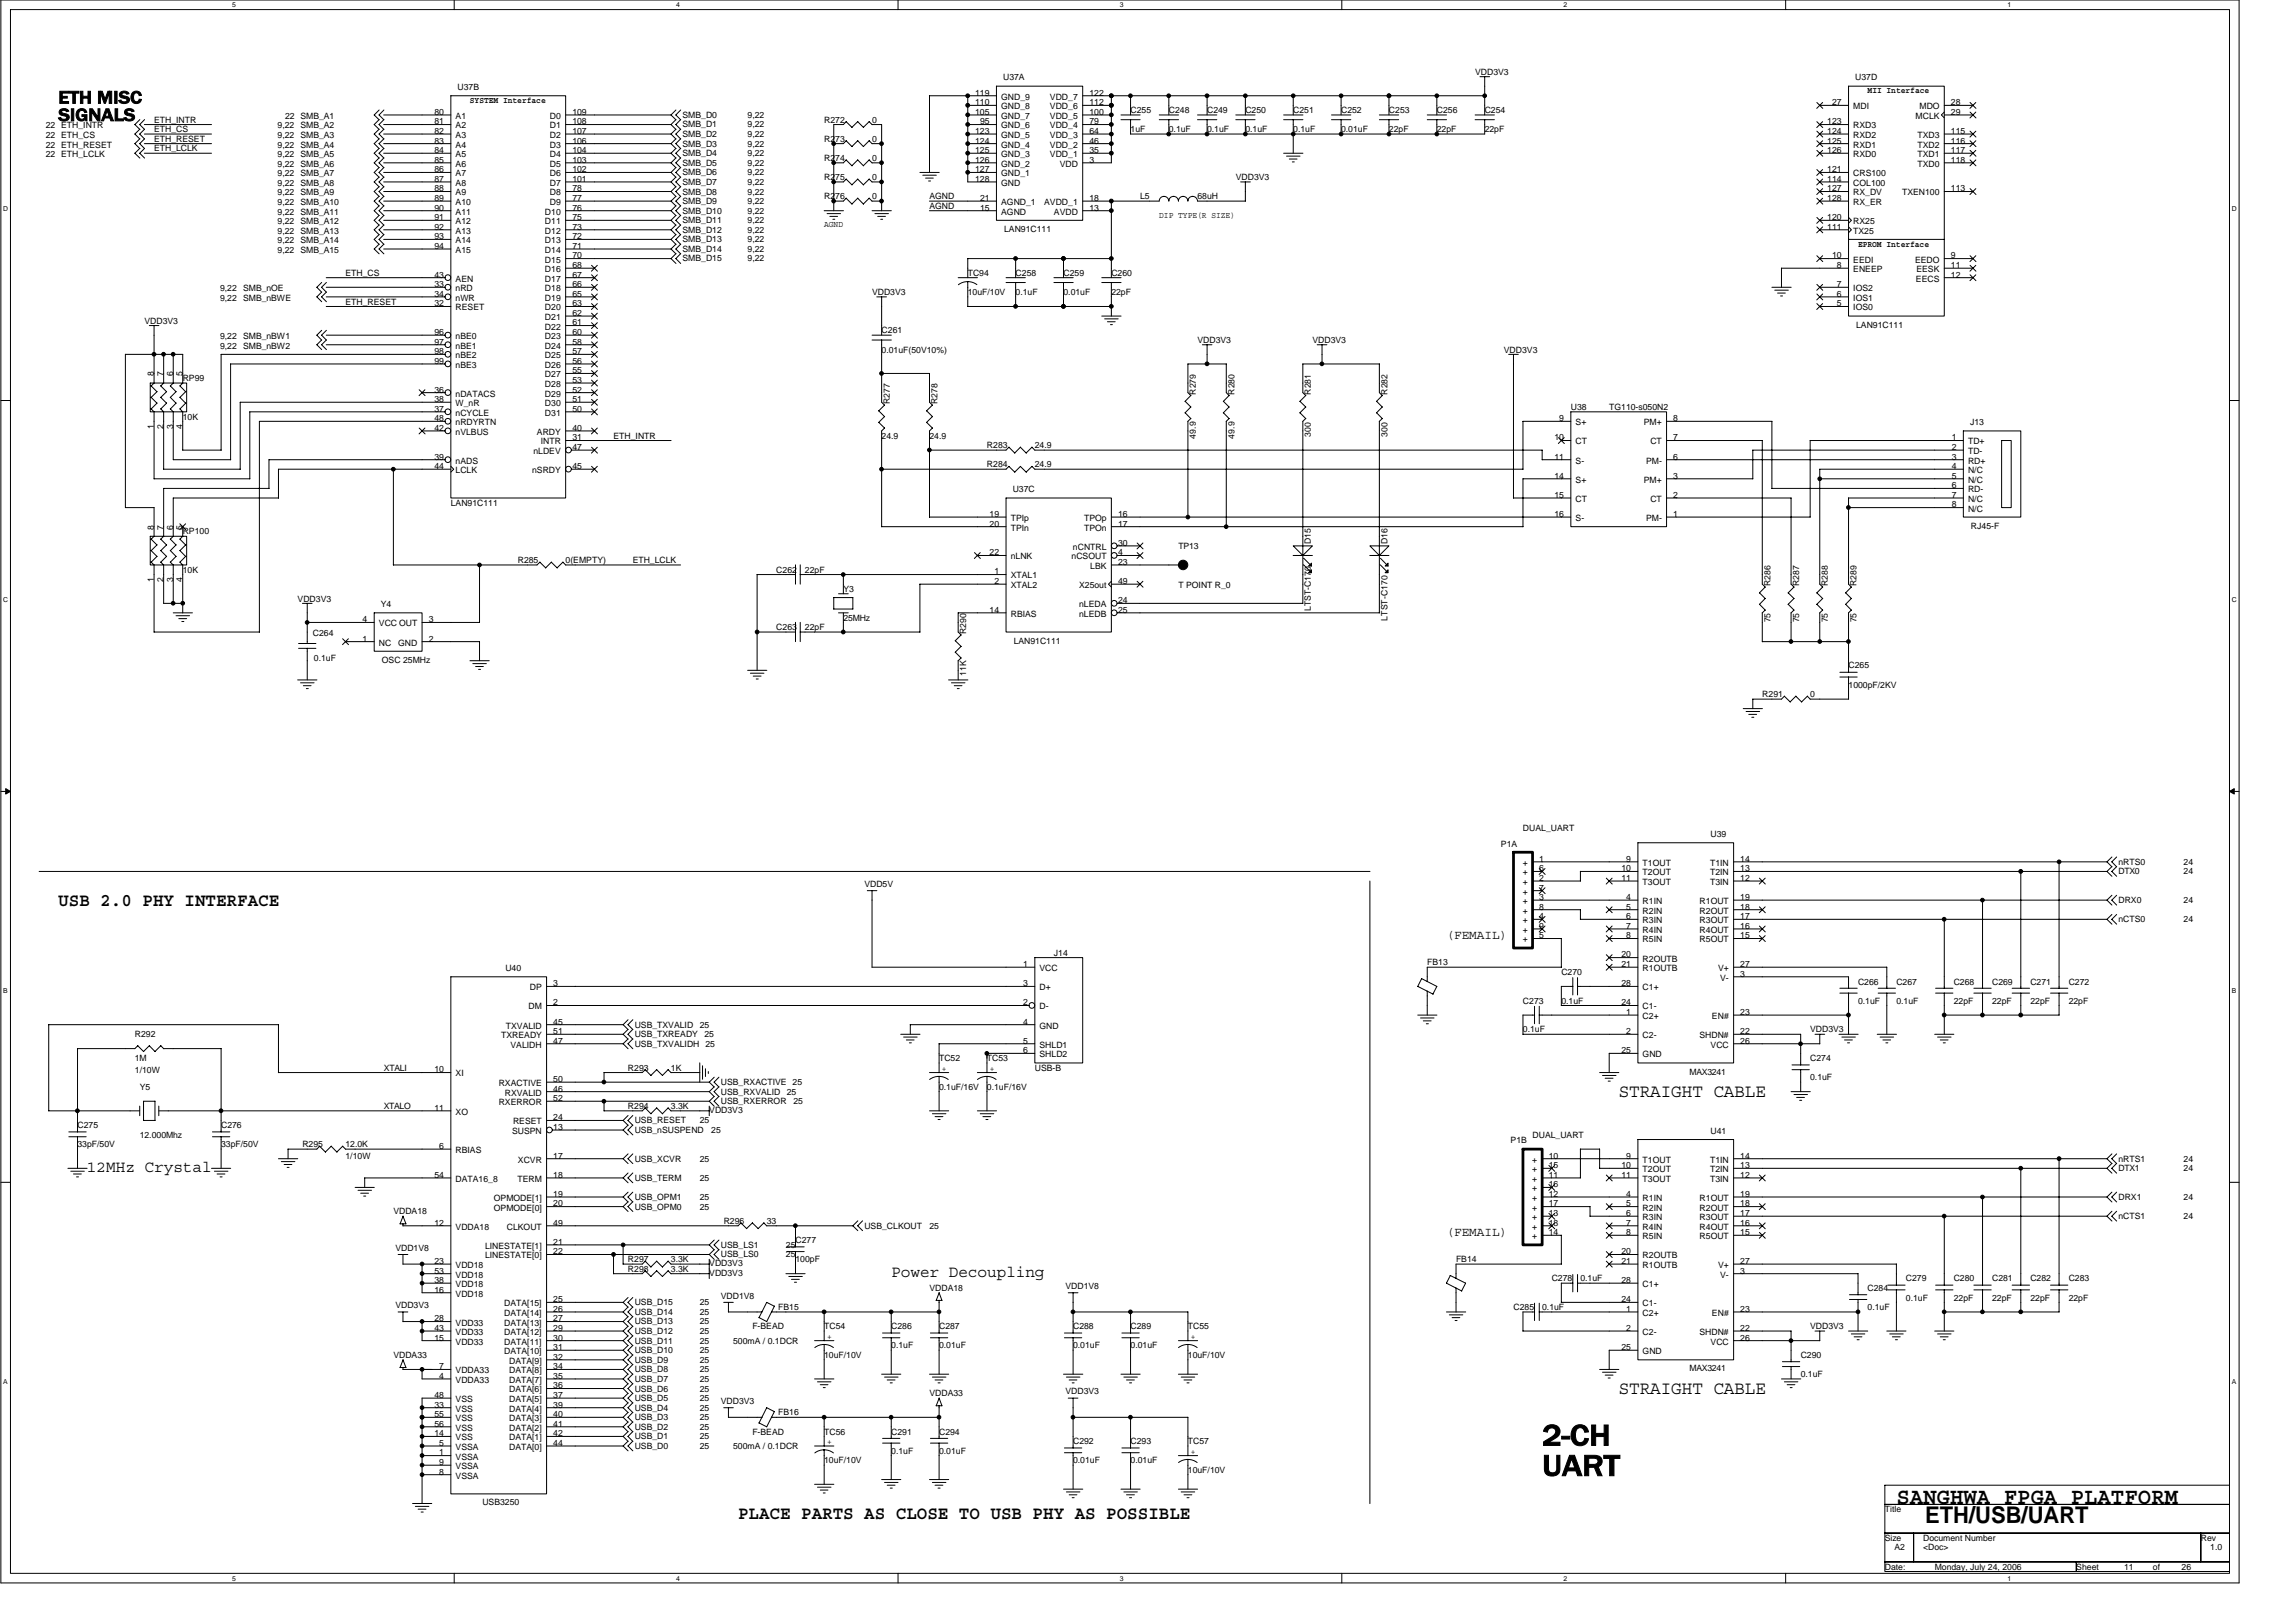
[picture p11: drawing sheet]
<svg xmlns="http://www.w3.org/2000/svg" width="420mm" height="297mm" viewBox="0 0 420 297" stroke-linecap="round" stroke-linejoin="round" font-family="sans-serif">
<defs><g id="words">
<g font-size="5.6">
<text x="282.3" y="264.5">2-CH</text>
<text x="282.3" y="270.1">UART</text>
</g>
<g font-size="4.2">
<text x="347.2" y="275.2">SANGHWA FPGA PLATFORM</text>
<text x="352.4" y="278.7">ETH/USB/UART</text>
</g>
<g font-size="3.3">
<text x="10.7" y="18.9">ETH MISC</text>
<text x="10.7" y="22.1">SIGNALS</text>
<text x="10.7" y="165.8">USB 2.0 PHY INTERFACE</text>
<text x="296.3" y="200.7">STRAIGHT CABLE</text>
<text x="296.3" y="255">STRAIGHT CABLE</text>
<text x="135.1" y="277.9">PLACE PARTS AS CLOSE TO USB PHY AS POSSIBLE</text>
</g>
<g font-size="3">
<text x="15.9" y="214.4">12MHz Crystal</text>
<text x="163.2" y="233.7">Power Decoupling</text>
</g>
<g font-size="2.3">
<text x="264.8" y="171.8">(FEMAIL)</text>
<text x="264.8" y="226.2">(FEMAIL)</text>
</g>
<g font-size="1.6">
<text x="83.8" y="16.5">U37B</text>
<text x="178.5" y="17.5">119</text>
<text x="183.7" y="14.7">U37A</text>
<text x="199.4" y="17.5">122</text>
<text x="270.1" y="13.7">VDD3V3</text>
<text x="339.7" y="14.7">U37D</text>
<text x="341.9" y="17.1">MII Interface</text>
<text x="8.4" y="23.5">22 ETH_INTR</text>
<text x="28.2" y="22.5">ETH_INTR</text>
<text x="50.8" y="23.5">9,22</text>
<text x="52.2" y="21.8">22 SMB_A1</text>
<text x="55" y="23.5">SMB_A2</text>
<text x="79.5" y="21">80</text>
<text x="79.5" y="22.8">81</text>
<text x="83.4" y="21.8">A1</text>
<text x="83.4" y="23.5">A2</text>
<text x="86" y="18.8">SYSTEM Interface</text>
<text x="100.7" y="21.8">D0</text>
<text x="100.7" y="23.5">D1</text>
<text x="104.8" y="21">109</text>
<text x="104.8" y="22.8">108</text>
<text x="125" y="21.6">SMB_D0</text>
<text x="125" y="23.3">SMB_D1</text>
<text x="136.9" y="21.6">9,22</text>
<text x="136.9" y="23.3">9,22</text>
<text x="150.9" y="22.5">R272</text>
<text x="159.6" y="22.5">0</text>
<text x="178.5" y="19.3">110</text>
<text x="178.5" y="21">105</text>
<text x="179.4" y="22.8">95</text>
<text x="183.3" y="18.2">GND_9</text>
<text x="183.3" y="20">GND_8</text>
<text x="183.3" y="21.8">GND_7</text>
<text x="183.3" y="23.5">GND_6</text>
<text x="192.2" y="18.2">VDD_7</text>
<text x="192.2" y="20">VDD_6</text>
<text x="192.2" y="21.8">VDD_5</text>
<text x="192.2" y="23.5">VDD_4</text>
<text x="199.4" y="19.3">112</text>
<text x="199.4" y="21">100</text>
<text x="199.4" y="22.8">79</text>
<text x="207" y="20.7">C255</text>
<text x="214" y="20.7">C248</text>
<text x="221" y="20.7">C249</text>
<text x="228" y="20.7">C250</text>
<text x="236.8" y="20.7">C251</text>
<text x="245.5" y="20.7">C252</text>
<text x="254.3" y="20.7">C253</text>
<text x="263" y="20.7">C256</text>
<text x="271.8" y="20.7">C254</text>
<text x="334.5" y="22.8">123</text>
<text x="335.4" y="19.3">27</text>
<text x="339.3" y="20">MDI</text>
<text x="339.3" y="23.5">RXD3</text>
<text x="350.7" y="21.8">MCLK</text>
<text x="351.4" y="20">MDO</text>
<text x="357.2" y="19.3">28</text>
<text x="357.2" y="21">29</text>
<text x="8.4" y="28.8">22 ETH_LCLK</text>
<text x="8.4" y="25.3">22 ETH_CS</text>
<text x="8.4" y="27">22 ETH_RESET</text>
<text x="28.2" y="27.7">ETH_LCLK</text>
<text x="28.2" y="24.2">ETH_CS</text>
<text x="28.2" y="26">ETH_RESET</text>
<text x="50.8" y="25.3">9,22</text>
<text x="50.8" y="27">9,22</text>
<text x="50.8" y="28.8">9,22</text>
<text x="55" y="25.3">SMB_A3</text>
<text x="55" y="27">SMB_A4</text>
<text x="55" y="28.8">SMB_A5</text>
<text x="79.5" y="24.5">82</text>
<text x="79.5" y="26.3">83</text>
<text x="79.5" y="28">84</text>
<text x="79.5" y="29.8">85</text>
<text x="83.4" y="25.3">A3</text>
<text x="83.4" y="27">A4</text>
<text x="83.4" y="28.8">A5</text>
<text x="100.7" y="25.3">D2</text>
<text x="100.7" y="27">D3</text>
<text x="100.7" y="28.8">D4</text>
<text x="104.8" y="24.5">107</text>
<text x="104.8" y="26.3">106</text>
<text x="104.8" y="28">104</text>
<text x="104.8" y="29.8">103</text>
<text x="125" y="25.1">SMB_D2</text>
<text x="125" y="26.8">SMB_D3</text>
<text x="125" y="28.6">SMB_D4</text>
<text x="136.9" y="25.1">9,22</text>
<text x="136.9" y="26.8">9,22</text>
<text x="136.9" y="28.6">9,22</text>
<text x="150.9" y="29.5">R274</text>
<text x="150.9" y="26">R273</text>
<text x="159.6" y="29.5">0</text>
<text x="159.6" y="26">0</text>
<text x="178.5" y="24.5">123</text>
<text x="178.5" y="26.3">124</text>
<text x="178.5" y="28">125</text>
<text x="178.5" y="29.8">126</text>
<text x="183.3" y="25.3">GND_5</text>
<text x="183.3" y="27">GND_4</text>
<text x="183.3" y="28.8">GND_3</text>
<text x="192.2" y="25.3">VDD_3</text>
<text x="192.2" y="27">VDD_2</text>
<text x="192.2" y="28.8">VDD_1</text>
<text x="199.4" y="24.5">64</text>
<text x="199.4" y="26.3">46</text>
<text x="199.4" y="28">35</text>
<text x="199.4" y="29.8">3</text>
<text x="207" y="24.2">1uF</text>
<text x="214" y="24.2">0.1uF</text>
<text x="221" y="24.2">0.1uF</text>
<text x="228" y="24.2">0.1uF</text>
<text x="236.8" y="24.2">0.1uF</text>
<text x="245.5" y="24.2">0.01uF</text>
<text x="254.3" y="24.2">22pF</text>
<text x="263" y="24.2">22pF</text>
<text x="271.8" y="24.2">22pF</text>
<text x="334.5" y="24.5">124</text>
<text x="334.5" y="26.3">125</text>
<text x="334.5" y="28">126</text>
<text x="339.3" y="25.3">RXD2</text>
<text x="339.3" y="27">RXD1</text>
<text x="339.3" y="28.8">RXD0</text>
<text x="351.1" y="25.3">TXD3</text>
<text x="351.1" y="27">TXD2</text>
<text x="351.1" y="28.8">TXD1</text>
<text x="357.2" y="24.5">115</text>
<text x="357.2" y="26.3">116</text>
<text x="357.2" y="28">117</text>
<text x="357.2" y="29.8">118</text>
<text x="50.8" y="30.5">9,22</text>
<text x="50.8" y="32.3">9,22</text>
<text x="50.8" y="34">9,22</text>
<text x="50.8" y="35.8">9,22</text>
<text x="55" y="30.5">SMB_A6</text>
<text x="55" y="32.3">SMB_A7</text>
<text x="55" y="34">SMB_A8</text>
<text x="55" y="35.8">SMB_A9</text>
<text x="79.5" y="31.5">86</text>
<text x="79.5" y="33.3">87</text>
<text x="79.5" y="35">88</text>
<text x="83.4" y="30.5">A6</text>
<text x="83.4" y="32.3">A7</text>
<text x="83.4" y="34">A8</text>
<text x="83.4" y="35.8">A9</text>
<text x="100.7" y="30.5">D5</text>
<text x="100.7" y="32.3">D6</text>
<text x="100.7" y="34">D7</text>
<text x="100.7" y="35.8">D8</text>
<text x="104.8" y="31.5">102</text>
<text x="104.8" y="33.3">101</text>
<text x="104.8" y="35">78</text>
<text x="125" y="30.3">SMB_D5</text>
<text x="125" y="32.1">SMB_D6</text>
<text x="125" y="33.8">SMB_D7</text>
<text x="125" y="35.6">SMB_D8</text>
<text x="136.9" y="30.3">9,22</text>
<text x="136.9" y="32.1">9,22</text>
<text x="136.9" y="33.8">9,22</text>
<text x="136.9" y="35.6">9,22</text>
<text x="150.9" y="33">R275</text>
<text x="159.6" y="33">0</text>
<text x="178.5" y="31.5">127</text>
<text x="178.5" y="33.3">128</text>
<text x="183.3" y="30.5">GND_2</text>
<text x="183.3" y="32.3">GND_1</text>
<text x="183.3" y="34">GND</text>
<text x="194" y="30.5">VDD</text>
<text x="226.2" y="33">VDD3V3</text>
<text x="334.5" y="31.5">121</text>
<text x="334.5" y="33.3">114</text>
<text x="334.5" y="35">127</text>
<text x="339.3" y="32.3">CRS100</text>
<text x="339.3" y="34">COL100</text>
<text x="339.3" y="35.8">RX_DV</text>
<text x="348.2" y="35.8">TXEN100</text>
<text x="351.1" y="30.5">TXD0</text>
<text x="357.2" y="35">113</text>
<text x="50.8" y="37.5">9,22</text>
<text x="50.8" y="39.3">9,22</text>
<text x="50.8" y="41">9,22</text>
<text x="55" y="37.5">SMB_A10</text>
<text x="55" y="39.3">SMB_A11</text>
<text x="55" y="41">SMB_A12</text>
<text x="79.5" y="36.8">89</text>
<text x="79.5" y="38.5">90</text>
<text x="79.5" y="40.3">91</text>
<text x="83.4" y="37.5">A10</text>
<text x="83.4" y="39.3">A11</text>
<text x="83.4" y="41">A12</text>
<text x="99.8" y="39.3">D10</text>
<text x="99.8" y="41">D11</text>
<text x="100.7" y="37.5">D9</text>
<text x="104.8" y="36.8">77</text>
<text x="104.8" y="38.5">76</text>
<text x="104.8" y="40.3">75</text>
<text x="125" y="37.4">SMB_D9</text>
<text x="125" y="39.1">SMB_D10</text>
<text x="125" y="40.9">SMB_D11</text>
<text x="136.9" y="37.4">9,22</text>
<text x="136.9" y="39.1">9,22</text>
<text x="136.9" y="40.9">9,22</text>
<text x="150.9" y="41.6">AGND</text>
<text x="150.9" y="36.5">R276</text>
<text x="159.6" y="36.5">0</text>
<text x="170.2" y="38.2">AGND</text>
<text x="170.2" y="36.5">AGND</text>
<text x="179.4" y="38.5">15</text>
<text x="179.4" y="36.8">21</text>
<text x="183.3" y="39.3">AGND</text>
<text x="183.3" y="37.5">AGND_1</text>
<text x="191.2" y="37.5">AVDD_1</text>
<text x="192.9" y="39.3">AVDD</text>
<text x="199.4" y="36.8">18</text>
<text x="199.4" y="38.5">13</text>
<text x="208.7" y="36.5">L5</text>
<text x="212.2" y="39.8">DIP TYPE(R SIZE)</text>
<text x="219.2" y="36.5">68uH</text>
<text x="334.5" y="36.8">128</text>
<text x="334.5" y="40.3">120</text>
<text x="339.3" y="37.5">RX_ER</text>
<text x="339.3" y="41">RX25</text>
<text x="50.8" y="42.8">9,22</text>
<text x="50.8" y="44.5">9,22</text>
<text x="50.8" y="46.3">9,22</text>
<text x="55" y="42.8">SMB_A13</text>
<text x="55" y="44.5">SMB_A14</text>
<text x="55" y="46.3">SMB_A15</text>
<text x="79.5" y="42">92</text>
<text x="79.5" y="43.8">93</text>
<text x="79.5" y="45.6">94</text>
<text x="83.4" y="42.8">A13</text>
<text x="83.4" y="44.5">A14</text>
<text x="83.4" y="46.3">A15</text>
<text x="99.8" y="42.8">D12</text>
<text x="99.8" y="44.5">D13</text>
<text x="99.8" y="46.3">D14</text>
<text x="104.8" y="42">73</text>
<text x="104.8" y="43.8">72</text>
<text x="104.8" y="45.6">71</text>
<text x="104.8" y="47.3">70</text>
<text x="125" y="42.6">SMB_D12</text>
<text x="125" y="44.4">SMB_D13</text>
<text x="125" y="46.1">SMB_D14</text>
<text x="125" y="47.9">SMB_D15</text>
<text x="136.9" y="42.6">9,22</text>
<text x="136.9" y="44.4">9,22</text>
<text x="136.9" y="46.1">9,22</text>
<text x="136.9" y="47.9">9,22</text>
<text x="183.8" y="42.4">LAN91C111</text>
<text x="334.5" y="42">111</text>
<text x="335.4" y="47.3">10</text>
<text x="339.3" y="42.8">TX25</text>
<text x="340.2" y="45.1">EPROM Interface</text>
<text x="357.2" y="47.3">9</text>
<text x="40.3" y="53.3">9,22</text>
<text x="44.5" y="53.3">SMB_nOE</text>
<text x="63.3" y="50.5">ETH_CS</text>
<text x="79.5" y="50.8">43</text>
<text x="79.5" y="52.6">33</text>
<text x="83.4" y="51.5">AEN</text>
<text x="83.4" y="53.3">nRD</text>
<text x="99.8" y="48">D15</text>
<text x="99.8" y="49.8">D16</text>
<text x="99.8" y="51.5">D17</text>
<text x="99.8" y="53.3">D18</text>
<text x="104.8" y="49.1">68</text>
<text x="104.8" y="50.8">67</text>
<text x="104.8" y="52.6">66</text>
<text x="159.6" y="54">VDD3V3</text>
<text x="177.2" y="50.5">TC94</text>
<text x="177.2" y="54">10uF/10V</text>
<text x="185.9" y="50.5">C258</text>
<text x="185.9" y="54">0.1uF</text>
<text x="194.7" y="50.5">C259</text>
<text x="194.7" y="54">0.01uF</text>
<text x="203.5" y="50.5">C260</text>
<text x="203.5" y="54">22pF</text>
<text x="336.3" y="49.1">8</text>
<text x="336.3" y="52.6">7</text>
<text x="339.3" y="48">EEDI</text>
<text x="339.3" y="49.8">ENEEP</text>
<text x="339.3" y="53.3">IOS2</text>
<text x="350.6" y="48">EEDO</text>
<text x="350.8" y="51.5">EECS</text>
<text x="350.8" y="49.8">EESK</text>
<text x="357.2" y="49.1">11</text>
<text x="357.2" y="50.8">12</text>
<text x="26.4" y="59.3">VDD3V3</text>
<text x="40.3" y="55.1">9,22</text>
<text x="44.5" y="55.1">SMB_nBWE</text>
<text x="63.3" y="55.8">ETH_RESET</text>
<text x="79.5" y="56.1">32</text>
<text x="79.5" y="54.3">34</text>
<text x="83.4" y="56.8">RESET</text>
<text x="83.4" y="55.1">nWR</text>
<text x="99.8" y="55.1">D19</text>
<text x="99.8" y="56.8">D20</text>
<text x="99.8" y="58.6">D21</text>
<text x="104.8" y="54.3">65</text>
<text x="104.8" y="56.1">63</text>
<text x="104.8" y="57.8">62</text>
<text x="104.8" y="59.6">61</text>
<text x="336.3" y="56.1">5</text>
<text x="336.3" y="54.3">6</text>
<text x="339.3" y="56.8">IOS0</text>
<text x="339.3" y="55.1">IOS1</text>
<text x="339.8" y="60">LAN91C111</text>
<text x="40.3" y="62.1">9,22</text>
<text x="40.3" y="63.8">9,22</text>
<text x="44.5" y="62.1">SMB_nBW1</text>
<text x="44.5" y="63.8">SMB_nBW2</text>
<text x="79.5" y="61.3">96</text>
<text x="79.5" y="63.1">97</text>
<text x="79.5" y="64.8">98</text>
<text x="83.4" y="62.1">nBE0</text>
<text x="83.4" y="63.8">nBE1</text>
<text x="83.4" y="65.6">nBE2</text>
<text x="99.8" y="60.3">D22</text>
<text x="99.8" y="62.1">D23</text>
<text x="99.8" y="63.8">D24</text>
<text x="99.8" y="65.6">D25</text>
<text x="104.8" y="61.3">60</text>
<text x="104.8" y="63.1">58</text>
<text x="104.8" y="64.8">57</text>
<text x="161.4" y="61">C261</text>
<text x="161.4" y="64.5">0.01uF(50V10%)</text>
<text x="219.2" y="62.8">VDD3V3</text>
<text x="240.3" y="62.8">VDD3V3</text>
<text x="275.3" y="64.5">VDD3V3</text>
<text x="28.2" y="68.9" transform="rotate(-90 28.2 68.9)">8</text>
<text x="29.9" y="68.9" transform="rotate(-90 29.9 68.9)">7</text>
<text x="31.7" y="68.9" transform="rotate(-90 31.7 68.9)">6</text>
<text x="33.4" y="68.9" transform="rotate(-90 33.4 68.9)">5</text>
<text x="33.5" y="69.8">RP99</text>
<text x="79.5" y="66.6">99</text>
<text x="79.5" y="71.8">36</text>
<text x="83.4" y="67.3">nBE3</text>
<text x="99.8" y="67.3">D26</text>
<text x="99.8" y="69.1">D27</text>
<text x="99.8" y="70.8">D28</text>
<text x="104.8" y="66.6">56</text>
<text x="104.8" y="68.3">55</text>
<text x="104.8" y="70.1">53</text>
<text x="104.8" y="71.8">52</text>
<text x="33.5" y="76.8">10K</text>
<text x="79.5" y="73.6">38</text>
<text x="79.5" y="75.4">37</text>
<text x="79.5" y="77.1">48</text>
<text x="83.4" y="72.6">nDATACS</text>
<text x="83.4" y="74.3">W_nR</text>
<text x="83.4" y="76.1">nCYCLE</text>
<text x="83.4" y="77.8">nRDYRTN</text>
<text x="99.8" y="72.6">D29</text>
<text x="99.8" y="74.3">D30</text>
<text x="99.8" y="76.1">D31</text>
<text x="104.8" y="73.6">51</text>
<text x="104.8" y="75.4">50</text>
<text x="162.9" y="74" transform="rotate(-90 162.9 74)">R277</text>
<text x="171.7" y="74" transform="rotate(-90 171.7 74)">R278</text>
<text x="219" y="72.2" transform="rotate(-90 219 72.2)">R279</text>
<text x="226" y="72.2" transform="rotate(-90 226 72.2)">R280</text>
<text x="240" y="72.2" transform="rotate(-90 240 72.2)">R281</text>
<text x="254" y="72.2" transform="rotate(-90 254 72.2)">R282</text>
<text x="285.5" y="77.1">9</text>
<text x="287.6" y="75">U38</text>
<text x="288.4" y="77.8">S+</text>
<text x="294.6" y="75">TG110-s050N2</text>
<text x="301" y="77.8">PM+</text>
<text x="306.3" y="77.1">8</text>
<text x="360.7" y="77.8">J13</text>
<text x="28.2" y="78.5" transform="rotate(-90 28.2 78.5)">1</text>
<text x="29.9" y="78.5" transform="rotate(-90 29.9 78.5)">2</text>
<text x="31.7" y="78.5" transform="rotate(-90 31.7 78.5)">3</text>
<text x="33.4" y="78.5" transform="rotate(-90 33.4 78.5)">4</text>
<text x="79.5" y="78.8">42</text>
<text x="83.4" y="79.6">nVLBUS</text>
<text x="97.7" y="83.1">nLDEV</text>
<text x="98.3" y="79.6">ARDY</text>
<text x="99" y="81.3">INTR</text>
<text x="104.8" y="78.8">40</text>
<text x="104.8" y="80.6">31</text>
<text x="104.8" y="82.4">47</text>
<text x="112.3" y="80.3">ETH_INTR</text>
<text x="161.4" y="80.3">24.9</text>
<text x="170.2" y="80.3">24.9</text>
<text x="180.7" y="82">R283</text>
<text x="189.5" y="82">24.9</text>
<text x="219" y="80.3" transform="rotate(-90 219 80.3)">49.9</text>
<text x="226" y="80.3" transform="rotate(-90 226 80.3)">49.9</text>
<text x="240" y="79.9" transform="rotate(-90 240 79.9)">300</text>
<text x="254" y="79.9" transform="rotate(-90 254 79.9)">300</text>
<text x="284.6" y="80.6">10</text>
<text x="288.4" y="81.3">CT</text>
<text x="302.1" y="81.3">CT</text>
<text x="306.3" y="80.6">7</text>
<text x="357.3" y="80.6">1</text>
<text x="357.3" y="82.4">2</text>
<text x="360.3" y="81.3">TD+</text>
<text x="360.3" y="83.1">TD-</text>
<text x="79.5" y="84.1">39</text>
<text x="79.5" y="85.9">44</text>
<text x="83.4" y="84.9">nADS</text>
<text x="83.4" y="86.6">LCLK</text>
<text x="97.4" y="86.6">nSRDY</text>
<text x="104.8" y="85.9">45</text>
<text x="180.7" y="85.6">R284</text>
<text x="189.5" y="85.6">24.9</text>
<text x="284.6" y="84.1">11</text>
<text x="284.6" y="87.6">14</text>
<text x="288.4" y="84.9">S-</text>
<text x="288.4" y="88.3">S+</text>
<text x="301" y="88.3">PM+</text>
<text x="301.4" y="84.9">PM-</text>
<text x="306.3" y="84.1">6</text>
<text x="306.3" y="87.6">3</text>
<text x="357.3" y="84.1">3</text>
<text x="357.3" y="85.9">4</text>
<text x="357.3" y="87.6">5</text>
<text x="357.3" y="89.4">6</text>
<text x="360.3" y="84.9">RD+</text>
<text x="360.3" y="86.6">N/C</text>
<text x="360.3" y="88.3">N/C</text>
<text x="82.5" y="92.6">LAN91C111</text>
<text x="181.2" y="94.6">19</text>
<text x="185" y="95.4">TPIp</text>
<text x="185.4" y="90.1">U37C</text>
<text x="198.5" y="95.4">TPOp</text>
<text x="204.7" y="94.6">16</text>
<text x="284.6" y="91.1">15</text>
<text x="284.6" y="94.6">16</text>
<text x="288.4" y="91.9">CT</text>
<text x="288.4" y="95.4">S-</text>
<text x="301.4" y="95.4">PM-</text>
<text x="302.1" y="91.9">CT</text>
<text x="306.3" y="91.1">2</text>
<text x="306.3" y="94.6">1</text>
<text x="357.3" y="91.1">7</text>
<text x="357.3" y="92.9">8</text>
<text x="360.3" y="90.1">RD-</text>
<text x="360.3" y="91.9">N/C</text>
<text x="360.3" y="93.6">N/C</text>
<text x="28.2" y="96.9" transform="rotate(-90 28.2 96.9)">8</text>
<text x="29.9" y="96.9" transform="rotate(-90 29.9 96.9)">7</text>
<text x="31.7" y="96.9" transform="rotate(-90 31.7 96.9)">6</text>
<text x="33.4" y="96.9" transform="rotate(-90 33.4 96.9)">5</text>
<text x="33.5" y="97.8">RP100</text>
<text x="181.2" y="96.4">20</text>
<text x="181.2" y="101.6">22</text>
<text x="185" y="97.1">TPIn</text>
<text x="196.4" y="100.6">nCNTRL</text>
<text x="198.5" y="97.1">TPOn</text>
<text x="204.7" y="96.4">17</text>
<text x="204.7" y="99.9">30</text>
<text x="204.7" y="101.6">4</text>
<text x="215.7" y="100.4">TP13</text>
<text x="240" y="99.5" transform="rotate(-90 240 99.5)">D15</text>
<text x="254" y="99.5" transform="rotate(-90 254 99.5)">D16</text>
<text x="360.8" y="96.8">RJ45-F</text>
<text x="28.2" y="106.5" transform="rotate(-90 28.2 106.5)">1</text>
<text x="29.9" y="106.5" transform="rotate(-90 29.9 106.5)">2</text>
<text x="31.7" y="106.5" transform="rotate(-90 31.7 106.5)">3</text>
<text x="33.4" y="106.5" transform="rotate(-90 33.4 106.5)">4</text>
<text x="33.5" y="104.8">10K</text>
<text x="94.8" y="103.1">R285</text>
<text x="103.6" y="103.1">0(EMPTY)</text>
<text x="115.8" y="103.1">ETH_LCLK</text>
<text x="142.1" y="104.8">C262</text>
<text x="147.4" y="104.8">22pF</text>
<text x="182.1" y="105.1">1</text>
<text x="182.1" y="106.9">2</text>
<text x="185" y="102.4">nLNK</text>
<text x="185" y="105.9">XTAL1</text>
<text x="185" y="107.6">XTAL2</text>
<text x="196.2" y="102.4">nCSOUT</text>
<text x="197.6" y="107.6">X25out</text>
<text x="199.6" y="104.1">LBK</text>
<text x="204.7" y="103.4">23</text>
<text x="204.7" y="106.9">49</text>
<text x="215.7" y="107.6">T POINT R_0</text>
<text x="324.1" y="107.3" transform="rotate(-90 324.1 107.3)">R286</text>
<text x="329.4" y="107.3" transform="rotate(-90 329.4 107.3)">R287</text>
<text x="334.6" y="107.3" transform="rotate(-90 334.6 107.3)">R288</text>
<text x="339.9" y="107.3" transform="rotate(-90 339.9 107.3)">R289</text>
<text x="54.5" y="110.1">VDD3V3</text>
<text x="66.4" y="113.9">4</text>
<text x="69.7" y="111.1">Y4</text>
<text x="78.5" y="113.9">3</text>
<text x="154.4" y="108.3">Y3</text>
<text x="154.4" y="113.6">25MHz</text>
<text x="181.2" y="112.1">14</text>
<text x="185" y="112.9">RBIAS</text>
<text x="197.6" y="111.1">nLEDA</text>
<text x="197.6" y="112.9">nLEDB</text>
<text x="204.7" y="110.4">24</text>
<text x="204.7" y="112.1">25</text>
<text x="240" y="111.8" transform="rotate(-90 240 111.8)">LTST-C170</text>
<text x="254" y="113.6" transform="rotate(-90 254 113.6)">LTST-C170</text>
<text x="324.1" y="113.9" transform="rotate(-90 324.1 113.9)">75</text>
<text x="329.4" y="113.9" transform="rotate(-90 329.4 113.9)">75</text>
<text x="334.6" y="113.9" transform="rotate(-90 334.6 113.9)">75</text>
<text x="339.9" y="113.9" transform="rotate(-90 339.9 113.9)">75</text>
<text x="57.3" y="116.4">C264</text>
<text x="66.4" y="117.4">1</text>
<text x="69.4" y="118.2">NC</text>
<text x="69.4" y="114.6">VCC OUT</text>
<text x="72.9" y="118.2">GND</text>
<text x="78.5" y="117.4">2</text>
<text x="142.1" y="115.3">C263</text>
<text x="147.4" y="115.3">22pF</text>
<text x="176.9" y="116" transform="rotate(-90 176.9 116)">R290</text>
<text x="185.6" y="117.8">LAN91C111</text>
<text x="57.5" y="120.9">0.1uF</text>
<text x="69.9" y="121.3">OSC 25MHz</text>
<text x="176.9" y="123.7" transform="rotate(-90 176.9 123.7)">11K</text>
<text x="338.4" y="122.3">C265</text>
<text x="338.4" y="125.9">1000pF/2KV</text>
<text x="322.6" y="127.6">R291</text>
<text x="331.4" y="127.6">0</text>
<text x="274.8" y="154.9">P1A</text>
<text x="278.8" y="152.1">DUAL_UART</text>
<text x="313.2" y="153.2">U39</text>
<text x="278.8" y="158.5">+</text>
<text x="278.8" y="162">+</text>
<text x="278.8" y="160.2">+</text>
<text x="281.8" y="157.7">1</text>
<text x="281.8" y="161.2">2</text>
<text x="281.8" y="159.5">6</text>
<text x="296.9" y="159.5">10</text>
<text x="296.9" y="161.2">11</text>
<text x="297.7" y="157.7">9</text>
<text x="300.7" y="158.5">T1OUT</text>
<text x="300.7" y="160.2">T2OUT</text>
<text x="300.7" y="162">T3OUT</text>
<text x="313.1" y="158.5">T1IN</text>
<text x="313.1" y="160.2">T2IN</text>
<text x="313.1" y="162">T3IN</text>
<text x="318.6" y="157.7">14</text>
<text x="318.6" y="159.5">13</text>
<text x="318.6" y="161.2">12</text>
<text x="387.8" y="158.3">nRTS0</text>
<text x="387.8" y="160">DTX0</text>
<text x="399.8" y="158.3">24</text>
<text x="399.8" y="160">24</text>
<text x="158.3" y="162.3">VDD5V</text>
<text x="278.8" y="165.5">+</text>
<text x="278.8" y="163.7">+</text>
<text x="278.8" y="167.2">+</text>
<text x="281.8" y="164.7">3</text>
<text x="281.8" y="163">7</text>
<text x="281.8" y="166.5">8</text>
<text x="297.7" y="164.7">4</text>
<text x="297.7" y="166.5">5</text>
<text x="300.7" y="165.5">R1IN</text>
<text x="300.7" y="167.2">R2IN</text>
<text x="311.2" y="165.5">R1OUT</text>
<text x="311.2" y="167.2">R2OUT</text>
<text x="318.6" y="164.7">19</text>
<text x="318.6" y="166.5">18</text>
<text x="387.8" y="165.3">DRX0</text>
<text x="399.8" y="165.3">24</text>
<text x="278.8" y="169">+</text>
<text x="278.8" y="172.5">+</text>
<text x="278.8" y="170.7">+</text>
<text x="281.8" y="168.2">4</text>
<text x="281.8" y="171.7">5</text>
<text x="281.8" y="170">9</text>
<text x="297.7" y="168.2">6</text>
<text x="297.7" y="170">7</text>
<text x="297.7" y="171.7">8</text>
<text x="300.7" y="169">R3IN</text>
<text x="300.7" y="170.7">R4IN</text>
<text x="300.7" y="172.5">R5IN</text>
<text x="311.2" y="169">R3OUT</text>
<text x="311.2" y="170.7">R4OUT</text>
<text x="311.2" y="172.5">R5OUT</text>
<text x="318.6" y="168.2">17</text>
<text x="318.6" y="170">16</text>
<text x="318.6" y="171.7">15</text>
<text x="387.8" y="168.8">nCTS0</text>
<text x="399.8" y="168.8">24</text>
<text x="92.5" y="177.7">U40</text>
<text x="187.3" y="177">1</text>
<text x="190.3" y="177.7">VCC</text>
<text x="192.9" y="174.9">J14</text>
<text x="261.3" y="176.7">FB13</text>
<text x="285.8" y="178.4">C270</text>
<text x="296.9" y="175.2">20</text>
<text x="296.9" y="177">21</text>
<text x="300.7" y="176">R2OUTB</text>
<text x="300.7" y="177.7">R1OUTB</text>
<text x="314.5" y="177.7">V+</text>
<text x="314.9" y="179.5">V-</text>
<text x="318.6" y="178.8">3</text>
<text x="318.6" y="177">27</text>
<text x="96.8" y="184.7">DM</text>
<text x="97" y="181.3">DP</text>
<text x="101.3" y="184">2</text>
<text x="101.3" y="180.5">3</text>
<text x="187.3" y="184">2</text>
<text x="187.3" y="180.5">3</text>
<text x="190.3" y="184.7">D-</text>
<text x="190.3" y="181.3">D+</text>
<text x="278.8" y="183.7">C273</text>
<text x="285.8" y="183.7">0.1uF</text>
<text x="296.9" y="180.5">28</text>
<text x="296.9" y="184">24</text>
<text x="297.7" y="185.8">1</text>
<text x="300.7" y="181.3">C1+</text>
<text x="300.7" y="184.7">C1-</text>
<text x="318.6" y="185.8">23</text>
<text x="340.2" y="180.2">C266</text>
<text x="340.2" y="183.7">0.1uF</text>
<text x="347.2" y="180.2">C267</text>
<text x="347.2" y="183.7">0.1uF</text>
<text x="357.7" y="180.2">C268</text>
<text x="357.7" y="183.7">22pF</text>
<text x="364.7" y="180.2">C269</text>
<text x="364.7" y="183.7">22pF</text>
<text x="371.7" y="180.2">C271</text>
<text x="371.7" y="183.7">22pF</text>
<text x="378.7" y="180.2">C272</text>
<text x="378.7" y="183.7">22pF</text>
<text x="24.7" y="189.8">R292</text>
<text x="91.8" y="190">TXREADY</text>
<text x="92.6" y="188.3">TXVALID</text>
<text x="93.5" y="191.7">VALIDH</text>
<text x="101.3" y="187.5">45</text>
<text x="101.3" y="191">47</text>
<text x="101.3" y="189.3">51</text>
<text x="116.2" y="188.1">USB_TXVALID</text>
<text x="116.2" y="189.8">USB_TXREADY</text>
<text x="116.2" y="191.6">USB_TXVALIDH 25</text>
<text x="128.1" y="188.1">25</text>
<text x="129" y="189.8">25</text>
<text x="187.3" y="187.5">4</text>
<text x="187.3" y="191">5</text>
<text x="190.3" y="188.3">GND</text>
<text x="190.3" y="191.7">SHLD1</text>
<text x="278.8" y="189">0.1uF</text>
<text x="297.7" y="189.3">2</text>
<text x="300.7" y="186.5">C2+</text>
<text x="300.7" y="190">C2-</text>
<text x="311.1" y="190">SHDN#</text>
<text x="313.2" y="191.7">VCC</text>
<text x="313.4" y="186.5">EN#</text>
<text x="318.6" y="189.3">22</text>
<text x="318.6" y="191">26</text>
<text x="331.4" y="189">VDD3V3</text>
<text x="24.7" y="194.2">1M</text>
<text x="24.7" y="196.3">1/10W</text>
<text x="70.3" y="196">XTALI</text>
<text x="79.5" y="196.3">10</text>
<text x="83.4" y="197">XI</text>
<text x="115" y="196">R293</text>
<text x="122.8" y="196">1K</text>
<text x="171.9" y="194.2">TC52</text>
<text x="172.4" y="196">+</text>
<text x="180.7" y="194.2">TC53</text>
<text x="181.2" y="196">+</text>
<text x="187.3" y="192.8">6</text>
<text x="189.5" y="196">USB-B</text>
<text x="190.3" y="193.5">SHLD2</text>
<text x="296.9" y="192.8">25</text>
<text x="300.7" y="193.5">GND</text>
<text x="309.3" y="196.7">MAX3241</text>
<text x="331.4" y="194.2">C274</text>
<text x="331.4" y="197.7">0.1uF</text>
<text x="25.6" y="199.5">Y5</text>
<text x="70.3" y="203">XTALO</text>
<text x="79.5" y="203.3">11</text>
<text x="91.3" y="198.8">RXACTIVE</text>
<text x="91.3" y="202.3">RXERROR</text>
<text x="92.4" y="200.5">RXVALID</text>
<text x="101.3" y="199.8">46</text>
<text x="101.3" y="198">50</text>
<text x="101.3" y="201.5">52</text>
<text x="115" y="203">R294</text>
<text x="122.8" y="203">3.3K</text>
<text x="129.8" y="203.7">VDD3V3</text>
<text x="132" y="202.1">USB_RXERROR</text>
<text x="132" y="200.3">USB_RXVALID</text>
<text x="132" y="198.6">USB_RXACTIVE 25</text>
<text x="144" y="200.3">25</text>
<text x="145.3" y="202.1">25</text>
<text x="171.9" y="199.5">0.1uF/16V</text>
<text x="180.7" y="199.5">0.1uF/16V</text>
<text x="14.2" y="206.5">C275</text>
<text x="14.2" y="210">33pF/50V</text>
<text x="25.6" y="208.2">12.000Mhz</text>
<text x="40.5" y="206.5">C276</text>
<text x="40.5" y="210">33pF/50V</text>
<text x="55.4" y="210">R295</text>
<text x="63.3" y="210">12.0K</text>
<text x="83.4" y="204">XO</text>
<text x="93.7" y="207.5">SUSPN</text>
<text x="93.9" y="205.8">RESET</text>
<text x="101.3" y="206.8">13</text>
<text x="101.3" y="205">24</text>
<text x="116.2" y="205.6">USB_RESET</text>
<text x="116.2" y="207.3">USB_nSUSPEND</text>
<text x="128.1" y="205.6">25</text>
<text x="130.2" y="207.3">25</text>
<text x="276.6" y="209.3">P1B</text>
<text x="280.6" y="208.2">DUAL_UART</text>
<text x="313.2" y="207.5">U41</text>
<text x="63.3" y="212.1">1/10W</text>
<text x="79.5" y="215.6">54</text>
<text x="80.4" y="210.3">6</text>
<text x="83.4" y="211">RBIAS</text>
<text x="94.8" y="212.8">XCVR</text>
<text x="101.3" y="212">17</text>
<text x="101.3" y="215.6">18</text>
<text x="116.2" y="212.6">USB_XCVR</text>
<text x="128.1" y="212.6">25</text>
<text x="280.5" y="212.8">+</text>
<text x="280.5" y="214.5">+</text>
<text x="283.6" y="212">10</text>
<text x="283.6" y="215.6">11</text>
<text x="283.6" y="213.8">15</text>
<text x="296.9" y="213.8">10</text>
<text x="296.9" y="215.6">11</text>
<text x="297.7" y="212">9</text>
<text x="300.7" y="212.8">T1OUT</text>
<text x="300.7" y="214.5">T2OUT</text>
<text x="313.1" y="212.8">T1IN</text>
<text x="313.1" y="214.5">T2IN</text>
<text x="318.6" y="212">14</text>
<text x="318.6" y="213.8">13</text>
<text x="318.6" y="215.6">12</text>
<text x="387.8" y="214.4">DTX1</text>
<text x="387.8" y="212.6">nRTS1</text>
<text x="399.8" y="214.4">24</text>
<text x="399.8" y="212.6">24</text>
<text x="83.4" y="216.3">DATA16_8</text>
<text x="90.4" y="219.8">OPMODE[1]</text>
<text x="90.4" y="221.6">OPMODE[0]</text>
<text x="94.8" y="216.3">TERM</text>
<text x="101.3" y="219.1">19</text>
<text x="101.3" y="220.8">20</text>
<text x="116.2" y="221.4">USB_OPM0</text>
<text x="116.2" y="219.6">USB_OPM1</text>
<text x="116.2" y="216.1">USB_TERM</text>
<text x="128.1" y="221.4">25</text>
<text x="128.1" y="219.6">25</text>
<text x="128.1" y="216.1">25</text>
<text x="280.5" y="216.3">+</text>
<text x="280.5" y="219.8">+</text>
<text x="280.5" y="218">+</text>
<text x="280.5" y="221.6">+</text>
<text x="283.6" y="219.1">12</text>
<text x="283.6" y="217.3">16</text>
<text x="283.6" y="220.8">17</text>
<text x="297.7" y="219.1">4</text>
<text x="297.7" y="220.8">5</text>
<text x="300.7" y="219.8">R1IN</text>
<text x="300.7" y="221.6">R2IN</text>
<text x="300.7" y="216.3">T3OUT</text>
<text x="311.2" y="219.8">R1OUT</text>
<text x="311.2" y="221.6">R2OUT</text>
<text x="313.1" y="216.3">T3IN</text>
<text x="318.6" y="219.1">19</text>
<text x="318.6" y="220.8">18</text>
<text x="387.8" y="219.6">DRX1</text>
<text x="399.8" y="219.6">24</text>
<text x="72" y="222.2">VDDA18</text>
<text x="79.5" y="224.3">12</text>
<text x="83.4" y="225.1">VDDA18</text>
<text x="92.8" y="225.1">CLKOUT</text>
<text x="101.3" y="227.8">21</text>
<text x="101.3" y="224.3">49</text>
<text x="132.5" y="224">R296</text>
<text x="140.4" y="224">33</text>
<text x="145.6" y="227.5">C277</text>
<text x="158.3" y="224.9">USB_CLKOUT</text>
<text x="170.2" y="224.9">25</text>
<text x="280.5" y="223.3">+</text>
<text x="280.5" y="226.8">+</text>
<text x="280.5" y="225.1">+</text>
<text x="283.6" y="222.6">13</text>
<text x="283.6" y="226.1">14</text>
<text x="283.6" y="224.3">18</text>
<text x="297.7" y="222.6">6</text>
<text x="297.7" y="224.3">7</text>
<text x="297.7" y="226.1">8</text>
<text x="300.7" y="223.3">R3IN</text>
<text x="300.7" y="225.1">R4IN</text>
<text x="300.7" y="226.8">R5IN</text>
<text x="311.2" y="223.3">R3OUT</text>
<text x="311.2" y="225.1">R4OUT</text>
<text x="311.2" y="226.8">R5OUT</text>
<text x="318.6" y="222.6">17</text>
<text x="318.6" y="224.3">16</text>
<text x="318.6" y="226.1">15</text>
<text x="387.8" y="223.1">nCTS1</text>
<text x="399.8" y="223.1">24</text>
<text x="72.4" y="228.9">VDD1V8</text>
<text x="79.5" y="231.3">23</text>
<text x="79.5" y="233.1">53</text>
<text x="83.4" y="232.1">VDD18</text>
<text x="83.4" y="233.8">VDD18</text>
<text x="88.8" y="228.6">LINESTATE[1]</text>
<text x="88.8" y="230.3">LINESTATE[0]</text>
<text x="101.3" y="229.6">22</text>
<text x="115" y="231">R297</text>
<text x="115" y="232.8">R298</text>
<text x="122.8" y="231">3.3K</text>
<text x="122.8" y="232.8">3.3K</text>
<text x="129.8" y="231.7">VDD3V3</text>
<text x="129.8" y="233.5">VDD3V3</text>
<text x="132" y="230.1">USB_LS0</text>
<text x="132" y="228.4">USB_LS1</text>
<text x="143.9" y="230.1">25</text>
<text x="143.9" y="228.4">25</text>
<text x="145.6" y="231">100pF</text>
<text x="266.6" y="231">FB14</text>
<text x="296.9" y="229.6">20</text>
<text x="296.9" y="231.3">21</text>
<text x="300.7" y="230.3">R2OUTB</text>
<text x="300.7" y="232.1">R1OUTB</text>
<text x="314.5" y="232.1">V+</text>
<text x="314.9" y="233.8">V-</text>
<text x="318.6" y="233.1">3</text>
<text x="318.6" y="231.3">27</text>
<text x="72.4" y="239.4">VDD3V3</text>
<text x="79.5" y="236.6">16</text>
<text x="79.5" y="234.8">38</text>
<text x="83.4" y="237.3">VDD18</text>
<text x="83.4" y="235.6">VDD18</text>
<text x="92.3" y="239.1">DATA[15]</text>
<text x="101.3" y="238.3">25</text>
<text x="116.2" y="238.9">USB_D15</text>
<text x="128.1" y="238.9">25</text>
<text x="132" y="237.7">VDD1V8</text>
<text x="142.5" y="239.8">FB15</text>
<text x="170.2" y="236.3">VDDA18</text>
<text x="195.1" y="235.9">VDD1V8</text>
<text x="277.1" y="239.8">C285</text>
<text x="282.3" y="239.8">0.1uF</text>
<text x="284.1" y="234.5">C278</text>
<text x="289.3" y="234.5">0.1uF</text>
<text x="296.9" y="234.8">28</text>
<text x="296.9" y="238.3">24</text>
<text x="300.7" y="235.6">C1+</text>
<text x="300.7" y="239.1">C1-</text>
<text x="341.9" y="236.3">C284</text>
<text x="341.9" y="239.8">0.1uF</text>
<text x="348.9" y="234.5">C279</text>
<text x="348.9" y="238">0.1uF</text>
<text x="357.7" y="234.5">C280</text>
<text x="357.7" y="238">22pF</text>
<text x="364.7" y="234.5">C281</text>
<text x="364.7" y="238">22pF</text>
<text x="371.7" y="234.5">C282</text>
<text x="371.7" y="238">22pF</text>
<text x="378.7" y="234.5">C283</text>
<text x="378.7" y="238">22pF</text>
<text x="79.5" y="245.3">15</text>
<text x="79.5" y="241.9">28</text>
<text x="79.5" y="243.6">43</text>
<text x="83.4" y="242.6">VDD33</text>
<text x="83.4" y="244.3">VDD33</text>
<text x="92.3" y="240.8">DATA[14]</text>
<text x="92.3" y="242.6">DATA[13]</text>
<text x="92.3" y="244.3">DATA[12]</text>
<text x="101.3" y="240.1">26</text>
<text x="101.3" y="241.9">27</text>
<text x="101.3" y="243.6">29</text>
<text x="101.3" y="245.3">30</text>
<text x="116.2" y="245.9">USB_D11</text>
<text x="116.2" y="244.2">USB_D12</text>
<text x="116.2" y="242.4">USB_D13</text>
<text x="116.2" y="240.6">USB_D14</text>
<text x="128.1" y="245.9">25</text>
<text x="128.1" y="244.2">25</text>
<text x="128.1" y="242.4">25</text>
<text x="128.1" y="240.6">25</text>
<text x="134.2" y="245.9">500mA / 0.1DCR</text>
<text x="137.7" y="243.3">F-BEAD</text>
<text x="150.9" y="243.3">TC54</text>
<text x="151.4" y="245">+</text>
<text x="163.2" y="243.3">C286</text>
<text x="171.9" y="243.3">C287</text>
<text x="196.5" y="243.3">C288</text>
<text x="207" y="243.3">C289</text>
<text x="217.5" y="243.3">TC55</text>
<text x="218" y="245">+</text>
<text x="297.7" y="240.1">1</text>
<text x="297.7" y="243.6">2</text>
<text x="300.7" y="240.8">C2+</text>
<text x="300.7" y="244.3">C2-</text>
<text x="311.1" y="244.3">SHDN#</text>
<text x="313.4" y="240.8">EN#</text>
<text x="318.6" y="243.6">22</text>
<text x="318.6" y="240.1">23</text>
<text x="318.6" y="245.3">26</text>
<text x="331.4" y="243.3">VDD3V3</text>
<text x="72" y="248.5">VDDA33</text>
<text x="80.4" y="250.6">7</text>
<text x="83.4" y="251.4">VDDA33</text>
<text x="83.4" y="246.1">VDD33</text>
<text x="92.3" y="246.1">DATA[11]</text>
<text x="92.3" y="247.8">DATA[10]</text>
<text x="93.2" y="249.6">DATA[9]</text>
<text x="93.2" y="251.4">DATA[8]</text>
<text x="101.3" y="247.1">31</text>
<text x="101.3" y="248.9">32</text>
<text x="101.3" y="250.6">34</text>
<text x="116.2" y="251.2">USB_D8</text>
<text x="116.2" y="249.4">USB_D9</text>
<text x="116.2" y="247.7">USB_D10</text>
<text x="128.1" y="247.7">25</text>
<text x="128.1" y="251.2">25</text>
<text x="128.1" y="249.4">25</text>
<text x="150.9" y="248.5">10uF/10V</text>
<text x="163.2" y="246.8">0.1uF</text>
<text x="171.9" y="246.8">0.01uF</text>
<text x="196.5" y="246.8">0.01uF</text>
<text x="207" y="246.8">0.01uF</text>
<text x="217.5" y="248.5">10uF/10V</text>
<text x="296.9" y="247.1">25</text>
<text x="300.7" y="247.8">GND</text>
<text x="309.3" y="251">MAX3241</text>
<text x="313.2" y="246.1">VCC</text>
<text x="329.7" y="248.5">C290</text>
<text x="79.5" y="257.6">33</text>
<text x="79.5" y="255.9">48</text>
<text x="80.4" y="252.3">4</text>
<text x="83.4" y="253.1">VDDA33</text>
<text x="83.4" y="256.6">VSS</text>
<text x="93.2" y="253.1">DATA[7]</text>
<text x="93.2" y="254.8">DATA[6]</text>
<text x="93.2" y="256.6">DATA[5]</text>
<text x="101.3" y="252.3">35</text>
<text x="101.3" y="254.1">36</text>
<text x="101.3" y="255.9">37</text>
<text x="101.3" y="257.6">39</text>
<text x="116.2" y="256.4">USB_D5</text>
<text x="116.2" y="254.7">USB_D6</text>
<text x="116.2" y="252.9">USB_D7</text>
<text x="128.1" y="256.4">25</text>
<text x="128.1" y="254.7">25</text>
<text x="128.1" y="252.9">25</text>
<text x="132" y="256.9">VDD3V3</text>
<text x="170.2" y="255.5">VDDA33</text>
<text x="195.1" y="255.2">VDD3V3</text>
<text x="329.7" y="252.1">0.1uF</text>
<text x="79.5" y="262.9">14</text>
<text x="79.5" y="259.4">55</text>
<text x="79.5" y="261.1">56</text>
<text x="83.4" y="263.6">VSS</text>
<text x="83.4" y="258.4">VSS</text>
<text x="83.4" y="260.1">VSS</text>
<text x="83.4" y="261.9">VSS</text>
<text x="93.2" y="258.4">DATA[4]</text>
<text x="93.2" y="260.1">DATA[3]</text>
<text x="93.2" y="261.9">DATA[2]</text>
<text x="93.2" y="263.6">DATA[1]</text>
<text x="101.3" y="259.4">40</text>
<text x="101.3" y="261.1">41</text>
<text x="101.3" y="262.9">42</text>
<text x="116.2" y="263.4">USB_D1</text>
<text x="116.2" y="261.7">USB_D2</text>
<text x="116.2" y="259.9">USB_D3</text>
<text x="116.2" y="258.2">USB_D4</text>
<text x="128.1" y="263.4">25</text>
<text x="128.1" y="261.7">25</text>
<text x="128.1" y="259.9">25</text>
<text x="128.1" y="258.2">25</text>
<text x="137.7" y="262.6">F-BEAD</text>
<text x="142.5" y="259.1">FB16</text>
<text x="150.9" y="262.6">TC56</text>
<text x="163.2" y="262.6">C291</text>
<text x="171.9" y="262.6">C294</text>
<text x="80.4" y="266.4">1</text>
<text x="80.4" y="264.6">5</text>
<text x="80.4" y="269.9">8</text>
<text x="80.4" y="268.1">9</text>
<text x="83.4" y="267.1">VSSA</text>
<text x="83.4" y="265.4">VSSA</text>
<text x="83.4" y="268.9">VSSA</text>
<text x="93.2" y="265.4">DATA[0]</text>
<text x="101.3" y="264.6">44</text>
<text x="116.2" y="265.2">USB_D0</text>
<text x="128.1" y="265.2">25</text>
<text x="134.2" y="265.2">500mA / 0.1DCR</text>
<text x="150.9" y="267.8">10uF/10V</text>
<text x="151.4" y="264.3">+</text>
<text x="163.2" y="266.1">0.1uF</text>
<text x="171.9" y="266.1">0.01uF</text>
<text x="196.5" y="264.3">C292</text>
<text x="196.5" y="267.8">0.01uF</text>
<text x="207" y="264.3">C293</text>
<text x="207" y="267.8">0.01uF</text>
<text x="217.5" y="264.3">TC57</text>
<text x="217.5" y="269.6">10uF/10V</text>
<text x="218" y="266.1">+</text>
<text x="83.4" y="270.6">VSSA</text>
<text x="88.3" y="275.5">USB3250</text>
<text x="345.1" y="276.8">Title</text>
<text x="345.1" y="282">Size</text>
<text x="345.1" y="287.3">Date:</text>
<text x="346.8" y="283.8">A2</text>
<text x="352.1" y="282">Document Number</text>
<text x="352.1" y="283.8">&lt;Doc&gt;</text>
<text x="354.2" y="287.3">Monday, July 24, 2006</text>
<text x="380.1" y="287.3">Sheet</text>
<text x="388.9" y="287.3">11</text>
<text x="394.2" y="287.3">of</text>
<text x="399.4" y="287.3">26</text>
<text x="402.9" y="282">Rev</text>
<text x="404.7" y="283.8">1.0</text>
</g>
<g font-size="1.3">
<text x="42.5" y="1.3">5</text>
<text x="123.8" y="1.3">4</text>
<text x="205" y="1.3">3</text>
<text x="286.3" y="1.3">2</text>
<text x="367.5" y="1.3">1</text>
<text x=".6" y="38.7">D</text>
<text x="408.6" y="38.7">D</text>
<text x=".6" y="110.2">C</text>
<text x="408.6" y="110.2">C</text>
<text x=".6" y="181.7">B</text>
<text x="408.6" y="181.7">B</text>
<text x=".6" y="253.3">A</text>
<text x="408.6" y="253.3">A</text>
<text x="42.5" y="289.3">5</text>
<text x="123.8" y="289.3">4</text>
<text x="205" y="289.3">3</text>
<text x="286.3" y="289.3">2</text>
<text x="367.5" y="289.3">1</text>
</g>
</g></defs>
<path d="M.2 0h409.7v289.7h-409.7zM1.9 1.8h406.3v286.2h-406.3z" fill="none" stroke="#000" stroke-width=".18"/>
<g fill="#fff">
<path d="M42.5 .2h.7v1.4h-.7z"/>
<path d="M42.5 288.1h.7v1.4h-.7z"/>
</g>
<path d="M83.2 0v1.8M83.2 288v1.7" fill="none" stroke="#000" stroke-width=".18"/>
<g fill="#fff">
<path d="M123.8 .2h.6v1.4h-.6z"/>
<path d="M123.8 288.1h.6v1.4h-.6z"/>
</g>
<path d="M164.4 0v1.8M164.4 288v1.7" fill="none" stroke="#000" stroke-width=".18"/>
<g fill="#fff">
<path d="M205 .2h.7v1.4h-.7z"/>
<path d="M205 288.1h.7v1.4h-.7z"/>
</g>
<path d="M245.6 0v1.8M245.6 288v1.7" fill="none" stroke="#000" stroke-width=".18"/>
<g fill="#fff">
<path d="M286.3 .2h.6v1.4h-.6z"/>
<path d="M286.3 288.1h.6v1.4h-.6z"/>
</g>
<path d="M326.9 0v1.8M326.9 288v1.7" fill="none" stroke="#000" stroke-width=".18"/>
<g fill="#fff">
<path d="M367.5 .2h.7v1.4h-.7z"/>
<path d="M367.5 288.1h.7v1.4h-.7z"/>
<path d="M.6 37.5h.9v1.4h-.9z"/>
<path d="M408.6 37.5h.9v1.4h-.9z"/>
<path d="M.6 109.1h.9v1.4h-.9z"/>
<path d="M408.6 109.1h.9v1.4h-.9z"/>
</g>
<path d="M.2 73.3h1.7M408.2 73.3h1.7" fill="none" stroke="#000" stroke-width=".18"/>
<g fill="#fff">
<path d="M.6 180.6h.8v1.4h-.8z"/>
<path d="M408.6 180.6h.8v1.4h-.8z"/>
</g>
<path d="M.2 144.8h1.7M408.2 144.8h1.7" fill="none" stroke="#000" stroke-width=".18"/>
<path d="M1 144.3l.9 .5-.9 .5zM408.2 144.8l.8-.5v1z" fill="#000" stroke="#000" stroke-width=".18"/>
<g fill="#fff">
<path d="M.6 252.2h.8v1.4h-.8z"/>
<path d="M408.6 252.2h.8v1.4h-.8z"/>
</g>
<g fill="none" stroke="#000" stroke-width=".18">
<path d="M82.5 17.5h21.1v73.6h-21.1zM170.1 17.5h12.3M170.2 17.5v14.1M177.2 17.5v15.8h5.2M177.2 19.3h5.2M182.4 15.8h15.8v24.5h-15.8zM198.2 17.5h73.6M198.2 19.3h5.3M203.5 17.5v12.3h-5.3M207 17.5v3.5M214 17.5v3.5M221 17.5v3.5"/>
<path d="M228 17.5v3.5M236.8 17.5v3.5M245.5 17.5v3.5M254.3 17.5v3.5M263 17.5v3.5M270.9 14h1.8M271.8 14v7M332.6 18.8l1.1 1M333.2 19.3h5.2M333.7 18.8l-1.1 1M338.4 15.8h17.5v42h-17.5zM355.9 19.3h5.3"/>
<path d="M360.7 18.8l1 1M361.7 18.8l-1.1 1M25.6 27.2l-.9 .8 .9 .9M25.6 21.9l-.9 .9 .9 .9M25.6 23.6l-.9 .9 .9 .9M25.6 25.4l-.9 .9 .9 .9M26.4 28h12.3M26.4 22.8h12.3M26.4 24.5h12.3M26.4 26.3h12.3M26.5 27.2l-.9 .8 .9 .9M26.5 21.9l-.9 .9 .9 .9"/>
<path d="M26.5 23.6l-.9 .9 .9 .9M26.5 25.4l-.9 .9 .9 .9M69.4 20.1l-.9 .9 .9 .9M69.4 21.9l-.9 .9 .9 .9M69.4 23.6l-.9 .9 .9 .9M69.4 25.4l-.9 .9 .9 .9M69.4 27.2l-.9 .8 .9 .9M69.4 28.9l-.9 .9 .9 .9M69.4 30.6l-.9 1 .9 .8M69.4 32.4l-.9 .9 .9 .9M69.4 34.2l-.9 .9 .9 .9M69.4 35.9l-.9 .9 .9 .9"/>
<path d="M69.4 37.7l-.9 .9 .9 .9M69.4 39.4l-.9 .9 .9 .9-.9 .9 .9 .9M70.2 38.6h12.3M70.2 33.3h12.3M70.2 31.6h12.3M70.2 28h12.3M70.2 21h12.3M70.2 22.8h12.3M70.2 24.5h12.3M70.2 26.3h12.3M70.2 29.8h12.3M70.2 36.8h12.3"/>
<path d="M70.2 35.1h12.3M70.3 20.1l-.9 .9 .9 .9M70.3 21.9l-.9 .9 .9 .9M70.3 23.6l-.9 .9 .9 .9M70.3 25.4l-.9 .9 .9 .9M70.3 27.2l-.9 .8 .9 .9M70.3 28.9l-.9 .9 .9 .9M70.3 30.6l-.9 1 .9 .8M70.3 32.4l-.9 .9 .9 .9M70.3 34.2l-.9 .9 .9 .9M70.3 35.9l-.9 .9 .9 .9M70.3 37.7l-.9 .9 .9 .9"/>
<path d="M70.3 39.4l-.9 .9 .9 .9-.9 .9 .9 .9M103.6 38.6h19.3M103.6 33.3h19.3M103.6 31.6h19.3M103.6 28h19.3M103.6 21h19.3M103.6 22.8h19.3M103.6 24.5h19.3M103.6 26.3h19.3M103.6 29.8h19.3M103.6 36.8h19.3M103.6 35.1h19.3"/>
<path d="M122.8 21l1 .9M122.8 22.8l1 .9M122.8 24.5l1 .9M122.8 26.3l1 .9M122.8 28l1 .9M122.8 29.8l1 .9M122.8 31.6l1 .8M122.8 33.3l1 .9M122.8 35.1l1 .9M122.8 36.8l1 .9M122.8 38.6l1 .9M123.8 20.1l-1 .9"/>
<path d="M123.8 21.9l-1 .9M123.8 23.6l-1 .9M123.8 25.4l-1 .9M123.8 27.2l-1 .8M123.8 28.9l-1 .9M123.8 30.6l-1 1M123.8 32.4l-1 .9M123.8 34.2l-1 .9M123.8 35.9l-1 .9M123.8 37.7l-1 .9M123.8 39.4l-1 .9M124.6 20.1l-.9 .9 .9 .9"/>
<path d="M124.6 21.9l-.9 .9 .9 .9M124.6 23.6l-.9 .9 .9 .9M124.6 25.4l-.9 .9 .9 .9M124.6 27.2l-.9 .8 .9 .9M124.6 28.9l-.9 .9 .9 .9M124.6 30.6l-.9 1 .9 .8M124.6 32.4l-.9 .9 .9 .9M124.6 34.2l-.9 .9 .9 .9M124.6 35.9l-.9 .9 .9 .9M124.6 37.7l-.9 .9 .9 .9M124.6 39.4l-.9 .9 .9 .9-.9 .9 .9 .9M150.9 38.6h3.5"/>
<path d="M151.4 39.1h2.5M151.9 39.6h1.4M152.6 33.3h1.8l.5-.5 1.1 1 1-1 1.1 1M154.9 22.3l1.1 1M154.9 22.2l-.5 .6h-1.8v15.8M154.9 25.7l-.5 .6h-1.8M154.9 29.3l-.5 .5h-1.8M154.9 36.3l-.5 .5h-1.8M157 29.3l1.1 1.1M157 36.3l1.1 1.1M157 22.3l1.1 1M157 25.8l1.1 1"/>
<path d="M157 29.3l-1 1.1-1.1-1.1M157 36.3l-1 1.1-1.1-1.1M157 22.2l-1 1.1M157 25.7l-1 1.1-1.1-1M159.1 29.3l.6 .5M159.1 36.3l.6 .5M159.1 22.3l.6 .5M159.1 25.8l.6 .5M159.1 29.3l-1 1M159.1 36.3l-1 1M159.1 22.2l-1 1.1M159.1 25.7l-1 1.1"/>
<path d="M159.6 38.6h3.6M159.6 22.8h1.8v15.8M159.6 33.3h1.8M159.6 26.3h1.8M159.6 29.8h1.8M159.6 36.8h1.8M159.7 33.3l-.6-.5-1 1M160.2 39.1h2.5M160.7 39.6h1.4M168.4 31.6h3.5M168.9 32.1h2.5M169.4 32.6h1.5"/>
<path d="M170 33.1h.4M170.1 38.6h12.3M170.1 36.8h12.3M177.2 31.6h5.2M177.2 28h5.2M177.2 21h5.2M177.2 22.8h5.2M177.2 24.5h5.2M177.2 26.3h5.2M177.2 29.8h5.2M198.2 38.6h5.3M198.2 28h5.3"/>
<path d="M198.2 21h5.3M198.2 22.8h5.3M198.2 24.5h5.3M198.2 26.3h5.3M203.5 36.8v14M205.2 21h3.5M205.2 21.9h3.5M207 21.9v2.6h64.8v-2.6M212.2 21h3.6M212.2 21.9h3.6M214 21.9v2.6M219.2 21h3.6"/>
<path d="M219.2 21.9h3.6M221 21.9v2.6M226.2 21h3.6M226.2 21.9h3.6M227.1 33.3h1.8M228 33.3v3.5h-8.8a.88 .88 0 0 0-.8-.9 .88 .88 0 0 0-.9 .9 .87 .87 0 0 0-.9-.9 .87 .87 0 0 0-.9 .9 .88 .88 0 0 0-.8-.9 .88 .88 0 0 0-.9 .9 .88 .88 0 0 0-.9-.9 .88 .88 0 0 0-.9 .9h-14M228 21.9v2.6M235 28h3.5M235 21h3.5M235 21.9h3.5M235.5 28.6h2.5M236 29.1h1.5"/>
<path d="M236.6 29.6h.3M236.8 21.9v6.1M243.8 21h3.5M243.8 21.9h3.5M245.5 21.9v2.6M252.5 21h3.6M252.5 21.9h3.6M254.3 21.9v2.6M261.3 21h3.5M261.3 21.9h3.5M263 21.9v2.6M270.1 21h3.5"/>
<path d="M270.1 21.9h3.5M332.6 22.3l1.1 1M332.6 24l1.1 1.1M332.6 25.8l1.1 1M332.6 27.5l1.1 1.1M332.6 31l1.1 1.1M332.6 32.8l1.1 1M332.6 34.5l1.1 1.1M332.6 36.3l1.1 1.1M332.6 39.8l1.1 1.1M333.2 33.3h5.2M333.2 31.6h5.2"/>
<path d="M333.2 28h5.2M333.2 22.8h5.2M333.2 24.5h5.2M333.2 26.3h5.2M333.2 36.8h5.2M333.2 35.1h5.2M333.7 32.8l-1.1 1M333.7 22.3l-1.1 1M333.7 24l-1.1 1.1M333.7 25.8l-1.1 1M333.7 27.5l-1.1 1.1M333.7 31l-1.1 1.1"/>
<path d="M333.7 34.5l-1.1 1.1M333.7 36.3l-1.1 1.1M333.7 39.8l-1.1 1.1M338.4 39.8l.6 .5-.6 .6M355.9 20.5l-.5 .5 .5 .6M355.9 28h5.3M355.9 21h5.3M355.9 24.5h5.3M355.9 26.3h5.3M355.9 29.8h5.3M355.9 35.1h5.3M360.7 20.5l1 1.1"/>
<path d="M360.7 24l1 1.1M360.7 25.8l1 1M360.7 27.5l1 1.1M360.7 29.3l1 1.1M360.7 34.5l1 1.1M361.7 20.5l-1.1 1.1M361.7 24l-1.1 1.1M361.7 25.8l-1.1 1M361.7 27.5l-1.1 1.1M361.7 29.3l-1.1 1.1M361.7 34.5l-1.1 1.1M27.3 59.6h1.8"/>
<path d="M28.2 59.6v10.5M58.9 51.7l-.9 .9 .9 .9M58.9 53.4l-.9 .9 .9 .9M59.7 52.6h21.8M59.7 54.3h21.8M59.7 56.1h22.8M59.7 50.8h21.8M59.8 51.7l-.9 .9 .9 .9M59.8 53.4l-.9 .9 .9 .9M69.4 42.9l-.9 .9 .9 .9M69.4 44.7l-.9 .9 .9 .9M70.2 40.3h12.3"/>
<path d="M70.2 42.1h12.3M70.2 43.8h12.3M70.2 45.6h12.3M70.3 42.9l-.9 .9 .9 .9M70.3 44.7l-.9 .9 .9 .9M103.6 52.6h5.2M103.6 59.6h5.2M103.6 54.3h5.2M103.6 57.8h5.2M103.6 40.3h19.3M103.6 42.1h19.3M103.6 43.8h19.3"/>
<path d="M103.6 45.6h19.3M103.6 56.1h5.2M103.6 50.8h5.2M103.6 47.3h19.3M103.6 49.1h5.2M108.3 48.6l1.1 1M108.3 50.3l1.1 1.1M108.3 52l1.1 1.1M108.3 53.8l1.1 1.1M108.3 55.6l1.1 1M108.3 57.3l1.1 1.1M108.3 59.1l1.1 1"/>
<path d="M109.4 52l-1.1 1.1M109.4 53.8l-1.1 1.1M109.4 48.6l-1.1 1M109.4 50.3l-1.1 1.1M109.4 55.6l-1.1 1M109.4 57.3l-1.1 1.1M109.4 59.1l-1.1 1M122.8 40.3l1 .9-1 .9M122.8 42.1l1 .9M122.8 43.8l1 .9M122.8 45.6l1 .9M122.8 47.3l1 .9"/>
<path d="M123.8 42.9l-1 .9M123.8 44.7l-1 .9M123.8 46.4l-1 .9M124.6 42.9l-.9 .9 .9 .9M124.6 44.7l-.9 .9 .9 .9M124.6 46.4l-.9 .9 .9 .9M152.5 40.1h.3M160.5 54.3h1.8M161.2 40.1h.4M161.4 54.3v7M175.4 50.8h3.6M177.2 51.5v4.6h26.3"/>
<path d="M178.8 52.1l-.9-.5-.8-.1-1 .2-.6 .4M184.2 50.8h3.5M184.2 51.7h3.5M185.9 47.3v3.5M185.9 51.7v4.4M192.9 50.8h3.6M192.9 51.7h3.6M194.7 47.3v3.5M194.7 51.7v4.4M201.7 57.8h3.5M201.7 50.8h3.5M201.7 51.7h3.5"/>
<path d="M202.2 58.4h2.5M202.7 58.9h1.5M203.3 59.4h.4M203.5 47.3h-26.3v3.5M203.5 51.7v6.1M324.4 52.6h3.5M324.9 53.1h2.5M325.4 53.6h1.4M326 54.2h.3M326.1 49.1h12.3M326.1 49.1v3.5M332.6 41.5l1.1 1.1"/>
<path d="M332.6 46.8l1.1 1.1M332.6 55.6l1.1 1M332.6 53.8l1.1 1.1M332.6 52l1.1 1.1M333.2 52.6h5.2M333.2 54.3h5.2M333.2 40.3h5.2M333.2 42.1h5.2M333.2 56.1h5.2M333.2 47.3h5.2M333.7 41.5l-1.1 1.1M333.7 46.8l-1.1 1.1"/>
<path d="M333.7 52l-1.1 1.1M333.7 53.8l-1.1 1.1M333.7 55.6l-1.1 1M338.4 41.5l.6 .6-.6 .5M338.4 43.8h17.6M355.9 50.8h5.3M355.9 47.3h5.3M355.9 49.1h5.3M360.7 46.8l1 1.1M360.7 48.6l1 1M360.7 50.3l1 1.1M361.7 46.8l-1.1 1.1"/>
<path d="M361.7 48.6l-1.1 1M361.7 50.3l-1.1 1.1M27.5 70.1h6.7v5.3h-6.7zM27.7 74.8l.5 .6v12.3l17.6-.1M27.7 70.6l1 1.1-1 1M27.7 72.7l1 1.1-1 1M28.2 70.1l-.5 .5M30 64.9v5.2M30 70.1l-.6 .5 1.1 1.1M30.5 73.8l-1.1 1 .6 .6v10.5h14M30.5 71.7l-1.1 1 1.1 1.1M31.7 64.8v5.3"/>
<path d="M31.7 70.1l-.5 .5 1 1.1M32.2 73.8l-1 1 .5 .6v8.7h10.5M32.2 71.7l-1 1 1 1.1M32.9 74.8l.6 .6v7h7M32.9 70.6l1.1 1.1M32.9 72.7l1.1 1.1M33.5 70.1v-5.2h-10.5v28h5.2M33.5 70.1l-.6 .5M34 71.7l-1.1 1M34 73.8l-1.1 1M58.9 60.5l-.9 .8 .9 1M58.9 62.2l-.9 .9 .9 .9"/>
<path d="M59.7 63.1h21.8M59.7 61.3h21.8M59.8 60.5l-.9 .8 .9 1M59.8 62.2l-.9 .9 .9 .9M76.7 71.3l1.1 1.1M76.7 78.3l1.1 1.1M77.3 71.9h4.2M77.3 78.9h4.2M77.8 71.3l-1.1 1.1M77.8 78.3l-1.1 1.1M81.5 64.9h-41v17.5M81.5 66.6h-39.3v17.6"/>
<path d="M81.5 75.4h-35.8v12.3M81.5 77.1h-34v38.6M82.5 73.6h-38.5v12.3M103.6 63.1h5.2M103.6 64.9h5.2M103.6 61.3h5.2M103.6 66.6h5.2M103.6 71.9h5.2M103.6 73.6h5.2M103.6 75.4h5.2M103.6 78.9h5.2M103.6 68.3h5.2"/>
<path d="M103.6 70.1h5.2M108.3 60.8l1.1 1.1M108.3 62.6l1.1 1M108.3 64.3l1.1 1.1M108.3 66.1l1.1 1.1M108.3 67.8l1.1 1.1M108.3 69.6l1.1 1.1M108.3 71.3l1.1 1.1M108.3 73.1l1.1 1.1M108.3 74.8l1.1 1.1M108.3 78.3l1.1 1.1M109.4 60.8l-1.1 1.1"/>
<path d="M109.4 62.6l-1.1 1M109.4 64.3l-1.1 1.1M109.4 66.1l-1.1 1.1M109.4 67.8l-1.1 1.1M109.4 69.6l-1.1 1.1M109.4 71.3l-1.1 1.1M109.4 73.1l-1.1 1.1M109.4 74.8l-1.1 1.1M109.4 78.3l-1.1 1.1M159.6 61.3h3.6M159.6 62.2h3.6M161.4 62.2v11.4l.6 .6"/>
<path d="M161.4 78.9v17.5M161.4 68.3h8.8v5.3l.5 .6-1.1 1 1.1 1.1-1.1 1 1.1 1.1-.6 .5M161.9 74.1l-1 1.1 1.1 1.1M161.9 76.2l-1 1.1 1.1 1.1M161.9 78.3l-.5 .6M170.2 78.9v15.7h14M217 73.4l1 1.1M217 75.5l1 1.1M217.5 77.1v17.6M218 72.4l-1.1 1.1M218 74.5l-1.1 1.1M218 76.6l-.5 .5"/>
<path d="M220.1 63.1h1.8M221 63.1v3.5M224 73.4l1 1.1M224 75.5l1 1.1M224.5 66.6v5.3l.5 .5M224.5 66.6h-7v5.3l.5 .5M225 76.6l-.5 .5v19.3M225 72.4l-1 1.1M225 74.5l-1 1.1M238 75.5l1 1.1-.5 .5v33.3h-34M238 73.4l1.1 1.1M239 74.5l-1 1.1"/>
<path d="M241.1 63.1h1.8M242 63.1v3.5M252.5 66.6v5.3l.6 .5-1.1 1.1 1.1 1M252.5 66.6h-14v5.3l.6 .5-1.1 1.1M253.1 74.5l-1.1 1 1.1 1.1-.6 .5v35.1h-48M276.2 64.9h1.8M277.1 64.9v26.3M278.8 77.1h8.8M278.8 77.1v8.8M287.6 75.4h17.5v21h-17.5zM305.1 77.1h19.3v12.3h35M359.4 78.9h10.6v15.7h-10.6z"/>
<path d="M27.5 98.1h6.7v5.3h-6.7zM27.7 98.7l1 1-1 1.1M28.2 92.9v5.2M28.2 98.1l-.5 .6M30.5 99.7l-1.1 1.1M32.2 99.7l-1 1.1M32.9 98.7l1.1 1M32.9 95.9l1.1 1M33.5 96.4v1.7l-.6 .6M34 95.9l-1.1 1M34 99.7l-1.1 1.1M51 91.1h-19.3v7l-.5 .6 1 1"/>
<path d="M72 85.9v17.5M81.5 84.1h-32.3l.1 5.3h-19.3v8.7l-.6 .6 1.1 1M82.5 85.3l.6 .6-.6 .5M82.5 85.9h-31.5v5.3M103.6 80.6h19.3M104.6 82.4h4.2M104.6 85.9h4.2M108.3 81.9l1.1 1M108.3 85.3l1.1 1.1M109.4 81.9l-1.1 1M109.4 85.3l-1.1 1.1M161.4 96.4h22.8"/>
<path d="M161.4 85.9h22.8l.5-.6 1.1 1.1 1-1.1 1.1 1.1 1-1.1 .6 .6M170.2 82.4h14l.5-.5 1.1 1M184.2 91.1h19.3v24.6h-19.3zM185.8 82.9l1-1.1 1.1 1.1M189.5 82.4h92.9l-.1 1.8M189.5 85.9h89.3M189.5 82.4l-.6-.6-1 1.1M203.5 94.6h84.1M203.5 96.4h75.3M204.5 99.9h4.2M208.2 99.4l1.1 1.1M209.2 99.4l-1 1.1"/>
<path d="M236.8 99.9h3.5l-1.8 1.8zM250.8 99.9h3.5l-1.8 1.8zM277.1 91.1h10.5M282.3 84.1h5.3M285.3 80.1l1.1 1.1M285.8 80.6h1.8M286.4 80.1l-1.1 1.1M287.6 87.6h-8.8v8.8M305.1 80.6h17.6M305.1 84.1h54.3M305.1 91.1h22.8M322.6 80.6v26.3l.6 .6"/>
<path d="M327.9 91.1v15.8l.6 .6M331.4 80.6v14h-26.3M331.4 80.6h28M333.2 87.6h26.2M338.4 92.9h21M359.4 85.9h-26.2v21l.5 .6M359.4 82.4h-38.5v5.3l-15.8-.1M359.4 91.1h-21v15.8l.6 .6M366.4 80.6h1.8v12.3h-1.8zM27.7 102.9l.5 .5v12.3M27.7 100.8l1 1M28.2 115.7h19.3"/>
<path d="M28.8 101.8l-1.1 1.1M29.4 100.8l1.1 1M30.5 101.8l-1.1 1.1 .6 .5v7h3.5M31.2 100.8l1 1M31.7 112.2h3.5M32.2 112.7h2.5M32.2 101.8l-1 1.1 .5 .5v7M32.7 113.2h1.5M32.9 100.8l1.1 1M32.9 102.9l.6 .5v8.8M33.3 113.7h.4M34 101.8l-1.1 1.1"/>
<path d="M54.7 118.7h3.1M54.7 117.8h3.1M55.4 110.4h1.7M56.2 113.9h12.3M56.2 110.4v7.4M56.2 118.6v5.8M62.7 116.9l1.1 1.1M63.3 117.4h5.2M63.8 116.9l-1.1 1.1M68.5 112.2h8.8v7h-8.8zM77.3 117.4h10.5M87.8 103.4v10.5h-10.5"/>
<path d="M87.8 117.4v3.5M98.9 102.9l-.6 .5h-26.3M100.9 102.9l1.1 1M101 102.9l-1.1 1-1.1-1M103.6 103.4h21M103.6 103.4l-.5-.5-1.1 1M138.6 115.7h7M145.6 105.2h-7v17.5M145.6 103.4v3.5M145.6 113.9v3.5M146.5 105.2h37.7M146.5 115.7h21.9"/>
<path d="M146.5 103.4v3.5M146.5 113.9v3.5M152.6 111.5h3.6M153.5 112.2h1.8M153.5 108.7h1.8M154.4 105.1v3.6M154.4 112.2v3.5M156.1 109.3v2.2M156.1 109.4h-3.5v2.1M168.4 106.9h15.8M168.4 106.9v8.8M174.9 117.3l1.1 1"/>
<path d="M175.9 116.2l-1 1.1M175.9 118.3l-1 1.1 1.1 1M178.4 101.1l1.1 1.1M178.9 101.7h5.3M179.5 101.1l-1.1 1.1M184.2 112.2h-8.8v3.5l.6 .5M203.5 106.4l-.6 .5 .6 .5M203.5 103.4h12.2M203.5 106.9h5.2M204.5 101.7h4.2M208.2 101.1l1.1 1.1M208.2 106.4l1.1 1.1"/>
<path d="M209.2 101.1l-1 1.1M209.2 106.4l-1 1.1M236.7 101.7h3.6M238.7 103.4l1.4 1.4M238.7 102.2l1.4 1.4M250.8 101.7h3.5M252.7 103.4l1.4 1.4M252.7 102.2l1.4 1.4M322.1 110.6l1.1 1.1-.6 .5v5.2h15.8M323.2 107.4l-1.1 1.1 1.1 1.1M323.2 109.5l-1.1 1.1M327.4 110.6l1 1.1-.5 .5v5.3"/>
<path d="M327.4 108.5l1.1 1.1M328.4 107.4l-1 1.1M328.4 109.5l-1 1.1M332.6 110.6l1.1 1.1-.5 .5v5.3M333.7 107.4l-1.1 1.1 1.1 1.1M333.7 109.5l-1.1 1.1M337.9 108.5l1.1 1.1M337.9 110.6l1.1 1.1M338.9 111.7l-.5 .5v10.9M338.9 107.4l-1 1.1M338.9 109.5l-1 1.1M54.5 124.4h3.5"/>
<path d="M55 125h2.5M55.5 125.5h1.4M56.1 126h.3M86 120.9h3.6M86.6 121.5h2.4M87.1 122h1.4M87.6 122.5h.4M136.9 122.7h3.5M137.4 123.2h2.5M137.9 123.7h1.4M138.4 124.3h.4M173.7 124.4h3.5"/>
<path d="M174.2 125h2.5M174.7 125.5h1.4M175.2 126h.4M175.4 120.9v3.6M175.9 120.4l-.5 .5M319.1 129.7h3.6M319.7 130.2h2.4M320.2 130.7h1.4M320.7 131.3h.4M326.7 127.4l-.6 .6h-5.2v1.7M328.8 127.4l1.1 1.1M328.8 127.4l-1 1.1-1.1-1.1"/>
<path d="M336.8 123.9h3.2M336.8 123h3.2M338.4 123.9v4.1M338.4 128h-7l-.5-.6-1.1 1.1M7.2 159.5h243.6M280.6 159.5h1.7M280.6 157.7h19.3M281.8 159l1.1 1M282.9 159l-1.1 1M289.3 159.5h10.6M289.3 159.5v1.7h-8.7M299.9 154.2h17.5v40.3h-17.5z"/>
<path d="M317.4 159.5h68.3M317.4 157.7h68.3M370 159.5v21.4M377 157.7v23.2M385.7 157.7l.9 .9M385.7 159.5l.9 .9M386.6 156.8l-.9 .9M386.6 158.6l-.9 .9M387.5 156.8l-.9 .9 .9 .9M387.5 158.6l-.9 .9 .9 .9M82.5 178.8h17.6v94.6h-17.6zM158.8 163h1.7"/>
<path d="M159.6 163v14h29.9M189.5 175.3h8.7v19.2h-8.7zM250.8 161.2v114M260.2 179.1l2.8 1.4-.7 1.4M260.3 179.1l-.7 1.4 2.8 1.4M280.6 163h1.7M280.6 164.7h19.3M280.6 168.3h1.7M280.6 171.8h5.2M280.6 166.5h8.7M280.6 170h1.7M281.8 167.7l1.1 1.1"/>
<path d="M281.8 162.5l1.1 1.1M281.8 169.5l1.1 1.1M282.9 167.7l-1.1 1.1M282.9 162.5l-1.1 1.1M282.9 169.5l-1.1 1.1M285.8 171.7v5.3M285.9 177h-24.6v2.7M287.9 178.9v3.2M288.8 178.9v3.2M289.3 168.3h10.6M289.3 166.5v1.8M294.1 171.2l1.1 1.1"/>
<path d="M294.1 174.7l1.1 1.1M294.1 169.5l1.1 1.1M294.1 176.5l1.1 1.1M294.1 166l1.1 1M294.1 160.7l1.1 1.1M294.6 177h5.3M294.6 161.2h5.3M294.6 171.8h5.3M294.6 166.5h5.3M294.6 170h5.3M294.6 175.3h5.3M295.1 174.7l-1 1.1"/>
<path d="M295.1 176.5l-1 1.1M295.1 166l-1 1M295.1 169.5l-1 1.1M295.1 171.2l-1 1.1M295.1 160.7l-1 1.1M317.4 177h28M317.4 161.2h5.2M317.4 164.7h68.3M317.4 168.3h68.3M317.4 171.8h5.2M317.4 166.5h5.2M317.4 170h5.2"/>
<path d="M317.4 178.8h21v2.1M322.1 160.7l1.1 1.1M322.1 166l1.1 1M322.1 169.5l1.1 1.1M322.1 171.2l1.1 1.1M323.2 160.7l-1.1 1.1M323.2 166l-1.1 1M323.2 169.5l-1.1 1.1M323.2 171.2l-1.1 1.1M345.4 177v3.9M355.9 168.2v12.7M363 164.7v16.2"/>
<path d="M385.7 164.7l.9 1M385.7 168.3l.9 .8M386.6 163.9l-.9 .8M386.6 167.4l-.9 .9M387.5 163.9l-.9 .8 .9 1M387.5 167.4l-.9 .9 .9 .8M25.2 191.4l1.1 1.1M25.2 191.4l-.5 .5h-10.5v15.3M27.4 191.4l-1.1 1M29.4 191.4l.6 .5M29.5 191.4l-1.1 1.1-1.1-1.1M30 191.9h10.5v15.3"/>
<path d="M51 196.3h31.5M51 196.3v-8.8h-42.1v15.8M100.1 189.3h14M100.1 199.8h29.7M100.1 184h88.3M100.1 180.5h89.4M100.1 187.5h14M100.1 191h14M100.1 198.1h29.7M110.6 196.3h7l.5-.6 1.1 1.1M110.6 196.3v1.8M114.1 187.5l.9 .9"/>
<path d="M114.1 189.3l.9 .9M114.1 191l.9 .9M115 186.6l-.9 .9M115 188.4l-.9 .9M115 190.1l-.9 .9M115.9 186.6l-.9 .9 .9 .9M115.9 188.4l-.9 .9 .9 .9M115.9 190.1l-.9 .9 .9 .9M119.2 196.8l1-1.1 1.1 1.1M122.3 195.8l.5 .5h5.3M122.3 195.7l-1 1.1M128.1 194.5v3.6"/>
<path d="M128.6 195.1v2.4M129.1 195.6v1.4M129.7 196.1v.4M129.8 199.8l1 .9M129.8 198.1l1 .8M130.8 198.9l-1 .9M130.8 197.1l-1 1M131.6 198.9l-.9 .9 .9 .9M131.6 197.1l-.9 1 .9 .8M164.9 189.3h3.5M165.4 189.8h2.5M165.9 190.3h1.5"/>
<path d="M166.5 190.9h.3M170.2 196.3h3.5M170.2 197.6a2.83 2.83 0 0 1 3.4 0M171.9 191h17.6M171.9 191v5.3M171.9 197v6.3M178.9 196.3h3.5M179 197.6a2.83 2.83 0 0 1 3.4 0M180.7 192.8h8.8M180.7 192.8v3.5M180.7 197v6.3M189.5 187.5h-22.9l.1 1.8"/>
<path d="M259.6 185.8h3.5M260.1 186.3h2.4M260.6 186.8h1.4M261.1 187.4h.4M261.3 181.4v4.4M278.8 189.3h21.1M280.9 184.2v3.2M281 185.8h-2.2v3.5M281.8 185.8h18.1M281.8 184.2v3.2M288 180.5h-2.2v3.5h14.1M288.8 180.5h11.1"/>
<path d="M292.9 196.3h3.5M293.4 196.8h2.5M293.9 197.3h1.4M294.4 197.9h.4M299.9 192.8h-5.3v3.5M317.4 189.3h12.3v5.6M317.4 185.8h21M327.9 199.8h3.5M328.1 195.8h3.1M328.1 194.9h3.1M329.7 195.7v4.1M332.3 189.3h1.8"/>
<path d="M333.2 189.3v1.8l-15.8-.1M336.7 189.3h3.5M336.8 181.8h3.2M336.8 180.9h3.2M337.2 189.8h2.5M337.7 190.3h1.4M338.2 190.9h.4M338.4 181.7v7.6M343.7 189.3h3.5M343.8 181.8h3.2M343.8 180.9h3.2M344.2 189.8h2.5"/>
<path d="M344.7 190.3h1.4M345.3 190.9h.3M345.4 181.7v7.6M354.2 189.3h3.5M354.4 181.8h3.1M354.4 180.9h3.1M354.7 189.8h2.5M355.2 190.3h1.4M355.8 190.9h.3M355.9 185.8h21.1M355.9 181.7v7.6M361.4 181.8h3.1"/>
<path d="M361.4 180.9h3.1M363 181.7v4.1M368.4 181.8h3.2M368.4 180.9h3.2M370 181.7v4.1M375.4 181.8h3.2M375.4 180.9h3.2M377 181.7v4.1M.2 216.4h1.7M8.9 203.3h16.7M12.4 213.8h3.5M12.6 208h3.2"/>
<path d="M12.6 207.2h3.2M13 214.4h2.4M13.5 214.9h1.4M14 215.4h.4M14.2 208v5.8M25.6 202.4v1.8M28.4 201.5v3.6h-2.1M28.4 201.5h-2.1v3.6M29.1 203.3h53.4M29.1 202.4v1.8M38.7 213.8h3.5M38.9 208h3.2"/>
<path d="M38.9 207.2h3.2M39.3 214.4h2.4M39.7 214.9h1.5M40.3 215.4h.4M40.5 208v5.8M51 212.1h3.5M51.5 212.6h2.5M52 213.1h1.4M52.6 213.7h.3M58.5 209.8l-.5 .5h-5.3v1.8M60.6 209.8l1.1 1.1M60.7 209.8l-1.1 1.1-1.1-1.1"/>
<path d="M62.7 209.8l.6 .5M62.7 209.8l-1 1M63.3 210.3h19.2M65 217.3h3.5M65.5 217.8h2.5M66 218.4h1.5M66.6 218.9h.4M66.7 215.6h15.8M66.8 215.6v1.7M100.1 212.1h14M100.1 215.6h14M100.1 219.1h14"/>
<path d="M100.1 205.1h14M100.1 201.5h29.7M101.1 206.8h13M110.6 201.5v1.8h7l.5-.5 1.1 1.1M114.1 219.1l.9 .8-.9 .9M114.1 215.6l.9 .9M114.1 205.1l.9 .9M114.1 206.8l.9 .9M114.1 212.1l.9 .9M115 218.2l-.9 .9M115 214.7l-.9 .9M115 204.2l-.9 .9"/>
<path d="M115 205.9l-.9 .9M115 211.2l-.9 .9M115.9 218.2l-.9 .9 .9 .8-.9 .9 .9 .9M115.9 214.7l-.9 .9 .9 .9M115.9 204.2l-.9 .9 .9 .9M115.9 205.9l-.9 .9 .9 .9M115.9 211.2l-.9 .9 .9 .9M122.3 202.8l.5 .5h7M122.3 202.8l-1 1.1-1.1-1.1-1 1M129.8 201.5l1 1M129.8 202.4v1.8M130.8 200.7l-1 .8"/>
<path d="M131.6 200.7l-.9 .8 .9 1M170.2 203.3h3.5M170.7 203.8h2.5M171.2 204.4h1.4M171.7 204.9h.4M178.9 203.3h3.5M179.5 203.8h2.4M179.9 204.4h1.5M180.5 204.9h.4M282.3 212.1h17.6M282.3 213.8h1.8M282.3 217.3h1.8"/>
<path d="M282.3 219.1h17.6M283.6 213.3l1 1.1M283.6 216.8l1 1.1M284.6 213.3l-1.1 1.1M284.6 216.8l-1.1 1.1M289.3 210.3h3.6l-.1 3.5h7.1M289.3 210.3v5.3h-7M294.1 215.1l1.1 1M294.6 215.6h5.3M295.1 215.1l-1 1M299.9 208.6h17.5v40.3h-17.5zM317.4 212.1h68.3"/>
<path d="M317.4 213.8h68.3M317.4 215.6h5.2M317.4 219.1h68.3M322.1 215.1l1.1 1M323.2 215.1l-1.1 1M328.4 200.3h2.5M328.9 200.9h1.5M329.5 201.4h.4M363 219.1v16.1M370 213.8v21.4M377 212v23.2M385.7 213.8l.9 .9"/>
<path d="M385.7 212.1l.9 .9M385.7 219.1l.9 .9M386.6 212.9l-.9 .9M386.6 211.2l-.9 .9M386.6 218.2l-.9 .9M387.5 212.9l-.9 .9 .9 .9M387.5 211.2l-.9 .9 .9 .9M387.5 218.2l-.9 .9 .9 .9M408.2 216.4h1.7M72.9 229.6h1.8M73.8 231.4h8.7M73.8 224.3h8.7"/>
<path d="M73.8 224v.4M73.8 229.6v1.8M74.3 224h-1.1l.6-1.4 .5 1.4M77.3 233.1h5.2M77.3 231.3v5.3h5.2M77.3 234.8h5.2M100.1 238.4h14M100.1 229.6h29.7M100.1 220.8h14M100.1 224.3h35l.6-.5 1 1.1M100.1 227.8h29.7M112.3 229.6v3.5"/>
<path d="M114.1 238.4l.9 .8M114.1 220.8l.9 .9M114.1 227.8v3.6h3.5l.5-.6 1.1 1.1M115 239.2l-.9 .9M115 237.5l-.9 .9M115.9 239.2l-.9 .9 .9 .9M115.9 237.5l-.9 .9 .9 .8M118.1 232.6l1.1 1M118.1 232.6l-.5 .5h-5.3M119.2 231.9l1-1.1 1.1 1.1M120.2 232.6l1.1 1M120.2 232.6l-1 1"/>
<path d="M122.3 230.8l.5 .6h7M122.3 232.6l.6 .5M122.3 230.8l-1 1.1M122.3 232.6l-1 1M122.8 233.1h7M129.8 229.6l1 .9M129.8 227.8l1 .9M129.8 230.5v3.5M130.8 228.7l-1 .9M130.8 226.9l-1 .9M131.6 228.7l-.9 .9 .9 .9M131.6 226.9l-.9 .9 .9 .9"/>
<path d="M132.5 238.4h1.7M133.4 238.4v1.7M137.8 223.8l-1.1 1.1M139.8 223.8l.6 .5h15.7M139.9 223.8l-1.1 1.1-1.1-1.1M141.8 239l-1.4 2.9-1.5-.8M141.8 239.1l-1.4-.7-1.5 2.8M143.9 233.1h3.5M144 229.1h3.2M144 228.2h3.2M144.4 233.6h2.5M144.9 234.1h1.4"/>
<path d="M145.4 234.7h.4M145.6 224.3v3.9M145.6 229v4.1M156.1 224.3l.9 .9M157 223.4l-.9 .9M157.9 223.4l-.9 .9 .9 .9M171.4 238h1M171.9 238v6M171.9 236.6l.6 1.4M171.9 236.6l-.5 1.4M195.6 236.6h1.7M196.5 236.6v7.4"/>
<path d="M265.5 233.4l2.8 1.4-.7 1.5M265.5 233.4l-.7 1.4 2.8 1.5M266.6 235.7v4.4M280.9 238.5v3.2M281.8 238.5v3.2M282.3 220.8h8.8M282.3 222.6h1.8M282.3 224.3h1.8M282.3 226.1h3.5M283.6 222.1l1 1M283.6 223.8l1 1.1M284.6 222.1l-1.1 1"/>
<path d="M284.6 223.8l-1.1 1.1M285.8 226.1v5.3M285.9 231.4h-19.3v2.6M287.9 233.3v3.1M288 234.8h-2.2v3.6h14.1M288.8 234.8h11.1M288.8 233.3v3.1M291.1 220.8v1.8h8.8M294.1 229.1l1.1 1M294.1 230.8l1.1 1.1M294.1 220.3l1.1 1.1M294.1 223.8l1.1 1.1"/>
<path d="M294.1 225.6l1.1 1M294.6 229.6h5.3M294.6 231.4h5.3M294.6 220.8h5.3M294.6 224.3h5.3M294.6 226.1h5.3M295.1 229.1l-1 1M295.1 230.8l-1 1.1M295.1 220.3l-1 1.1M295.1 223.8l-1 1.1M295.1 225.6l-1 1M317.4 233.1h22.8v3.9"/>
<path d="M317.4 231.4h29.8M317.4 220.8h5.2M317.4 222.6h68.3M317.4 224.3h5.2M317.4 226.1h5.2M322.1 220.3l1.1 1.1M322.1 223.8l1.1 1.1M322.1 225.6l1.1 1M323.2 220.3l-1.1 1.1M323.2 223.8l-1.1 1.1M323.2 225.6l-1.1 1M338.6 237.8h3.2"/>
<path d="M338.6 237h3.2M340.2 237.8v5.8M345.6 236.1h3.2M345.6 235.2h3.2M347.2 231.3v3.9M347.2 236.1v7.5M354.4 236.1h3.1M354.4 235.2h3.1M355.9 222.6v12.6M355.9 236.1v7.5M361.4 236.1h3.1M361.4 235.2h3.1"/>
<path d="M363 236.1v4M368.4 236.1h3.2M368.4 235.2h3.2M370 236.1v4M375.4 236.1h3.2M375.4 235.2h3.2M377 236.1v4M385.7 222.6l.9 .9M386.6 221.7l-.9 .9M387.5 221.7l-.9 .9 .9 .9M72.9 240.1h1.8M73.8 250.6h8.7"/>
<path d="M73.8 241.9h8.7M73.8 240.1v1.8M73.8 250.3v.4M73.8 248.9l.5 1.4M73.8 248.9l-.6 1.4h1.1M77.3 250.6v1.8h5.2M77.3 243.6h5.2M77.3 257.6h5.2M77.3 255.9h5.2M77.3 259.4h5.2M77.3 241.9v3.5h5.2M77.3 255.9v19.3"/>
<path d="M100.1 252.4h14M100.1 250.6h14M100.1 243.6h14M100.1 240.1h14M100.1 257.6h14M100.1 255.9h14M100.1 259.4h14M100.1 247.1h14M100.1 245.4h14M100.1 241.9h14M100.1 248.9h14M100.1 254.1h14"/>
<path d="M114.1 259.4l.9 .9M114.1 257.6l.9 .9M114.1 255.9l.9 .9M114.1 254.1l.9 .9M114.1 252.4l.9 .9M114.1 250.6l.9 .9M114.1 248.9l.9 .9M114.1 247.1l.9 .9M114.1 243.6l.9 .9-.9 .9M114.1 245.4l.9 .9M114.1 241.9l.9 .9M114.1 240.1l.9 .9"/>
<path d="M115 258.5l-.9 .9M115 256.7l-.9 .9M115 255l-.9 .9M115 253.2l-.9 .9M115 251.5l-.9 .9M115 249.7l-.9 .9M115 248l-.9 .9M115 246.2l-.9 .9M115 242.7l-.9 .9M115 241l-.9 .9M115.9 258.5l-.9 .9 .9 .9M115.9 256.7l-.9 .9 .9 .9"/>
<path d="M115.9 255l-.9 .9 .9 .9M115.9 253.2l-.9 .9 .9 .9M115.9 251.5l-.9 .9 .9 .9M115.9 249.7l-.9 .9 .9 .9M115.9 248l-.9 .9 .9 .9M115.9 246.2l-.9 .9 .9 .9M115.9 242.7l-.9 .9 .9 .9-.9 .9 .9 .9M115.9 241l-.9 .9 .9 .9M132.5 257.6h1.7M133.3 240.1h6.2M133.3 259.4h6.2M133.4 257.6v1.8"/>
<path d="M141.2 240.1h30.7M141.2 259.4h30.7M141.8 258.3l-1.4 2.8-1.5-.7M141.8 258.4l-1.4-.8-1.5 2.9M149.1 252.4h3.6M149.1 245.4h3.6M149.2 246.6l.6-.3 1.1-.2 .7 .1 1 .4M149.7 252.9h2.4M150.2 253.4h1.4M150.7 254h.4M150.9 240.1v5.3M150.9 246.1v6.3"/>
<path d="M150.9 259.4v5.3M161.4 251.5h3.5M161.6 244.8h3.2M161.6 244h3.2M161.9 252h2.5M162.4 252.6h1.5M163 253.1h.4M163.2 240.1v3.9M163.2 244.8v6.7M163.2 259.4v3.9M170.2 251.5h3.5M170.3 244.8h3.2"/>
<path d="M170.3 244h3.2M170.7 252h2.5M171.2 252.6h1.4M171.4 257.3h1M171.7 253.1h.4M171.9 244.8v6.7M171.9 257.3v6M171.9 255.9l.6 1.4M171.9 255.9l-.5 1.4M194.7 251.5h3.5M194.9 244.8h3.1M194.9 244h3.1"/>
<path d="M195.2 252h2.5M195.6 255.9h1.7M195.7 252.6h1.5M196.3 253.1h.3M196.4 240.1h21.1v5.3M196.4 259.4h21.1M196.5 244.8v6.7M196.5 255.9v9.1M205.2 251.5h3.5M205.4 244.8h3.2M205.4 244h3.2M205.7 252h2.5"/>
<path d="M206.2 252.6h1.5M206.8 253.1h.4M207 240.1v3.9M207 244.8v6.7M207 259.4v5.6M215.7 251.5h3.6M215.7 245.4h3.6M215.8 246.6l.6-.3 1.1-.2 .7 .1 1 .4M216.2 252h2.5M216.8 252.6h1.4M217.3 253.1h.4M217.5 246.1v5.4"/>
<path d="M217.5 259.4v7M264.8 240.1h3.5M265.3 240.6h2.5M265.8 241.2h1.5M266.4 241.7h.4M278.8 243.6h21.1M281 240.1h-2.2v3.5M281.8 240.1h18.1M292.9 250.6h3.5M293.4 251.1h2.5M293.9 251.7h1.4M294.4 252.2h.4"/>
<path d="M299.9 247.1h-5.3v3.5M317.4 243.6h10.5M317.4 240.1h22.8M326.1 252.4h3.6M326.3 250.1h3.2M326.3 249.2h3.2M326.7 252.9h2.5M327.2 253.4h1.4M327.7 254h.4M327.9 243.6v5.6M327.9 250.1v2.3M332.3 243.6h1.8"/>
<path d="M333.2 243.6v1.8h-15.8M338.4 243.6h3.5M338.9 244.1h2.5M339.4 244.7h1.5M340 245.2h.4M345.4 243.6h3.5M346 244.1h2.4M346.4 244.7h1.5M347 245.2h.4M354.2 243.6h3.5M354.7 244.1h2.5M355.2 244.7h1.4"/>
<path d="M355.8 245.2h.3M355.9 240.1h21.1M75.5 275.2h3.5M76 275.7h2.5M76.5 276.2h1.5M77.1 276.7h.4M77.3 266.4h5.2M77.3 264.6h5.2M77.3 269.9h5.2M77.3 268.2h5.2M77.3 262.9h5.2M77.3 261.1h5.2"/>
<path d="M100.1 264.6h14M100.1 262.9h14M100.1 261.1h14M114.1 264.6l.9 .9M114.1 262.9l.9 .9M114.1 261.1l.9 .9M115 263.8l-.9 .8M115 262l-.9 .9M115 260.2l-.9 .9M115.9 263.8l-.9 .8 .9 .9M115.9 262l-.9 .9 .9 .9M115.9 260.2l-.9 .9 .9 .9"/>
<path d="M149.1 271.7h3.6M149.1 264.6h3.6M149.2 265.9l.6-.3 1.1-.3 .7 .1 1 .5M149.7 272.2h2.4M150.2 272.7h1.4M150.7 273.2h.4M150.9 265.3v6.4M161.4 270.8h3.5M161.6 264.1h3.2M161.6 263.2h3.2M161.9 271.3h2.5M162.4 271.8h1.5"/>
<path d="M163 272.4h.4M163.2 264.1v6.7M170.2 270.8h3.5M170.3 264.1h3.2M170.3 263.2h3.2M170.7 271.3h2.5M171.2 271.8h1.4M171.7 272.4h.4M171.9 264.1v6.7M194.7 272.5h3.5M194.9 265.9h3.1M194.9 265h3.1"/>
<path d="M195.2 273h2.5M195.7 273.6h1.5M196.3 274.1h.3M196.5 265.9v6.6M205.2 272.5h3.5M205.4 265.9h3.2M205.4 265h3.2M205.7 273h2.5M206.2 273.6h1.5M206.8 274.1h.4M207 265.9v6.6M215.7 272.5h3.6"/>
<path d="M215.7 266.4h3.6M215.8 267.7l.6-.4 1.1-.2 .7 .1 1 .5M216.2 273h2.5M216.8 273.6h1.4M217.3 274.1h.4M217.5 267.1v5.4M345.1 271.8h63.1v3.5h-63.1zM345.1 275.3h63.1v5.3h-63.1zM345.1 280.6h5.2v5.3h-5.2zM345.1 285.9h35v1.7h-35zM350.3 280.6h52.6v5.3h-52.6zM380.1 285.9h28.1v1.7h-28.1z"/>
<path d="M402.9 280.6h5.3v5.3h-5.3z"/>
<circle cx="82" cy="54.3" r=".52"/>
<circle cx="82" cy="52.6" r=".52"/>
<circle cx="82" cy="50.8" r=".52"/>
<circle cx="82" cy="61.3" r=".52"/>
<circle cx="82" cy="63.1" r=".52"/>
<circle cx="82" cy="71.8" r=".52"/>
<circle cx="82" cy="75.4" r=".52"/>
<circle cx="82" cy="77.1" r=".52"/>
<circle cx="82" cy="78.9" r=".52"/>
<circle cx="82" cy="64.8" r=".52"/>
<circle cx="82" cy="66.6" r=".52"/>
<circle cx="82" cy="84.1" r=".52"/>
<circle cx="104.1" cy="82.4" r=".52"/>
<circle cx="104.1" cy="85.9" r=".52"/>
<circle cx="204" cy="99.9" r=".52"/>
<circle cx="204" cy="101.7" r=".52"/>
<circle cx="204" cy="110.4" r=".52"/>
<circle cx="204" cy="112.2" r=".52"/>
<circle cx="188.9" cy="184" r=".52"/>
<circle cx="100.6" cy="206.8" r=".52"/>
</g>
<g fill="#000" stroke="#000" stroke-width=".18">
<path d="M239.6 103.6l.5-.5v.5z" fill-rule="evenodd"/>
<path d="M239.6 104.8l.5-.5v.5z" fill-rule="evenodd"/>
<path d="M253.6 103.6l.5-.5v.5z" fill-rule="evenodd"/>
<path d="M253.6 104.8l.5-.5v.5z" fill-rule="evenodd"/>
<circle cx="177.2" cy="19.3" r=".35"/>
<circle cx="177.2" cy="17.5" r=".35"/>
<circle cx="203.5" cy="19.3" r=".35"/>
<circle cx="203.5" cy="17.5" r=".35"/>
<circle cx="207" cy="17.5" r=".34"/>
<circle cx="214" cy="17.5" r=".34"/>
<circle cx="221" cy="17.5" r=".35"/>
<circle cx="228" cy="17.5" r=".34"/>
<circle cx="236.8" cy="17.5" r=".34"/>
<circle cx="245.5" cy="17.5" r=".34"/>
<circle cx="254.3" cy="17.5" r=".34"/>
<circle cx="263" cy="17.5" r=".34"/>
<circle cx="271.8" cy="17.5" r=".34"/>
<circle cx="152.6" cy="36.8" r=".34"/>
<circle cx="152.6" cy="26.3" r=".34"/>
<circle cx="152.6" cy="29.8" r=".34"/>
<circle cx="152.6" cy="33.3" r=".34"/>
<circle cx="161.4" cy="36.8" r=".34"/>
<circle cx="161.4" cy="26.3" r=".34"/>
<circle cx="161.4" cy="29.8" r=".34"/>
<circle cx="161.4" cy="33.3" r=".34"/>
<circle cx="177.2" cy="28" r=".35"/>
<circle cx="177.2" cy="26.3" r=".35"/>
<circle cx="177.2" cy="21" r=".35"/>
<circle cx="177.2" cy="22.8" r=".35"/>
<circle cx="177.2" cy="29.8" r=".35"/>
<circle cx="177.2" cy="24.5" r=".35"/>
<circle cx="177.2" cy="31.5" r=".35"/>
<circle cx="203.5" cy="36.8" r=".35"/>
<circle cx="203.5" cy="28" r=".35"/>
<circle cx="203.5" cy="26.3" r=".35"/>
<circle cx="203.5" cy="21" r=".35"/>
<circle cx="203.5" cy="22.8" r=".35"/>
<circle cx="203.5" cy="38.5" r=".35"/>
<circle cx="203.5" cy="24.5" r=".35"/>
<circle cx="214" cy="24.5" r=".34"/>
<circle cx="221" cy="24.5" r=".35"/>
<circle cx="228" cy="24.5" r=".34"/>
<circle cx="236.8" cy="24.5" r=".34"/>
<circle cx="245.5" cy="24.5" r=".34"/>
<circle cx="254.3" cy="24.5" r=".34"/>
<circle cx="263" cy="24.5" r=".34"/>
<circle cx="185.9" cy="47.3" r=".35"/>
<circle cx="185.9" cy="56.1" r=".35"/>
<circle cx="194.7" cy="47.3" r=".35"/>
<circle cx="194.7" cy="56.1" r=".35"/>
<circle cx="203.5" cy="47.3" r=".35"/>
<circle cx="203.5" cy="56.1" r=".35"/>
<circle cx="28.2" cy="64.8" r=".35"/>
<circle cx="29.9" cy="64.8" r=".34"/>
<circle cx="31.7" cy="64.8" r=".34"/>
<circle cx="161.4" cy="68.3" r=".34"/>
<circle cx="221" cy="66.6" r=".35"/>
<circle cx="242" cy="66.6" r=".34"/>
<circle cx="72" cy="85.9" r=".35"/>
<circle cx="161.4" cy="85.9" r=".34"/>
<circle cx="170.1" cy="82.4" r=".34"/>
<circle cx="217.5" cy="94.6" r=".34"/>
<circle cx="224.5" cy="96.4" r=".34"/>
<circle cx="333.2" cy="87.6" r=".34"/>
<circle cx="338.4" cy="92.9" r=".34"/>
<circle cx="31.7" cy="110.4" r=".34"/>
<circle cx="33.5" cy="110.4" r=".34"/>
<circle cx="56.2" cy="113.9" r=".34"/>
<circle cx="87.8" cy="103.4" r=".34"/>
<circle cx="138.6" cy="115.7" r=".34"/>
<circle cx="154.4" cy="115.7" r=".34"/>
<circle cx="154.4" cy="105.2" r=".34"/>
<circle cx="216.6" cy="103.4" r=".86"/>
<circle cx="327.9" cy="117.4" r=".34"/>
<circle cx="333.2" cy="117.4" r=".34"/>
<circle cx="338.4" cy="117.4" r=".34"/>
<circle cx="369.9" cy="159.5" r=".35"/>
<circle cx="377" cy="157.7" r=".34"/>
<circle cx="355.9" cy="168.2" r=".34"/>
<circle cx="362.9" cy="164.7" r=".34"/>
<circle cx="110.6" cy="198" r=".34"/>
<circle cx="180.7" cy="192.8" r=".34"/>
<circle cx="329.6" cy="191" r=".34"/>
<circle cx="338.4" cy="185.8" r=".34"/>
<circle cx="355.9" cy="185.8" r=".34"/>
<circle cx="362.9" cy="185.8" r=".34"/>
<circle cx="369.9" cy="185.8" r=".35"/>
<circle cx="14.2" cy="203.3" r=".34"/>
<circle cx="40.5" cy="203.3" r=".34"/>
<circle cx="110.6" cy="201.5" r=".34"/>
<circle cx="362.9" cy="219.1" r=".34"/>
<circle cx="370" cy="213.8" r=".35"/>
<circle cx="377" cy="212.1" r=".34"/>
<circle cx="77.3" cy="233.1" r=".34"/>
<circle cx="77.3" cy="234.8" r=".34"/>
<circle cx="77.3" cy="231.3" r=".34"/>
<circle cx="112.3" cy="229.6" r=".34"/>
<circle cx="114.1" cy="227.8" r=".34"/>
<circle cx="145.6" cy="224.3" r=".34"/>
<circle cx="355.9" cy="222.6" r=".34"/>
<circle cx="77.3" cy="241.8" r=".34"/>
<circle cx="77.3" cy="243.6" r=".34"/>
<circle cx="77.3" cy="250.6" r=".34"/>
<circle cx="77.3" cy="257.6" r=".34"/>
<circle cx="77.3" cy="259.4" r=".34"/>
<circle cx="150.9" cy="240.1" r=".35"/>
<circle cx="150.9" cy="259.4" r=".35"/>
<circle cx="163.1" cy="240.1" r=".34"/>
<circle cx="163.1" cy="259.4" r=".34"/>
<circle cx="171.9" cy="240.1" r=".34"/>
<circle cx="171.9" cy="259.4" r=".34"/>
<circle cx="196.4" cy="240.1" r=".34"/>
<circle cx="196.4" cy="259.4" r=".34"/>
<circle cx="207" cy="240.1" r=".34"/>
<circle cx="207" cy="259.4" r=".34"/>
<circle cx="327.9" cy="245.4" r=".34"/>
<circle cx="340.2" cy="240.1" r=".34"/>
<circle cx="355.9" cy="240.1" r=".34"/>
<circle cx="362.9" cy="240.1" r=".34"/>
<circle cx="370" cy="240.1" r=".35"/>
<circle cx="77.3" cy="264.6" r=".34"/>
<circle cx="77.3" cy="269.9" r=".34"/>
<circle cx="77.3" cy="261.1" r=".34"/>
<circle cx="77.3" cy="266.4" r=".34"/>
<circle cx="77.3" cy="268.1" r=".34"/>
<circle cx="77.3" cy="262.9" r=".34"/>
</g>
<path d="M277.1 156h3.5v17.5h-3.5zM278.8 210.3h3.5v17.5h-3.5z" fill="none" stroke="#000" stroke-width=".51"/>
<use href="#words"/>
</svg>
